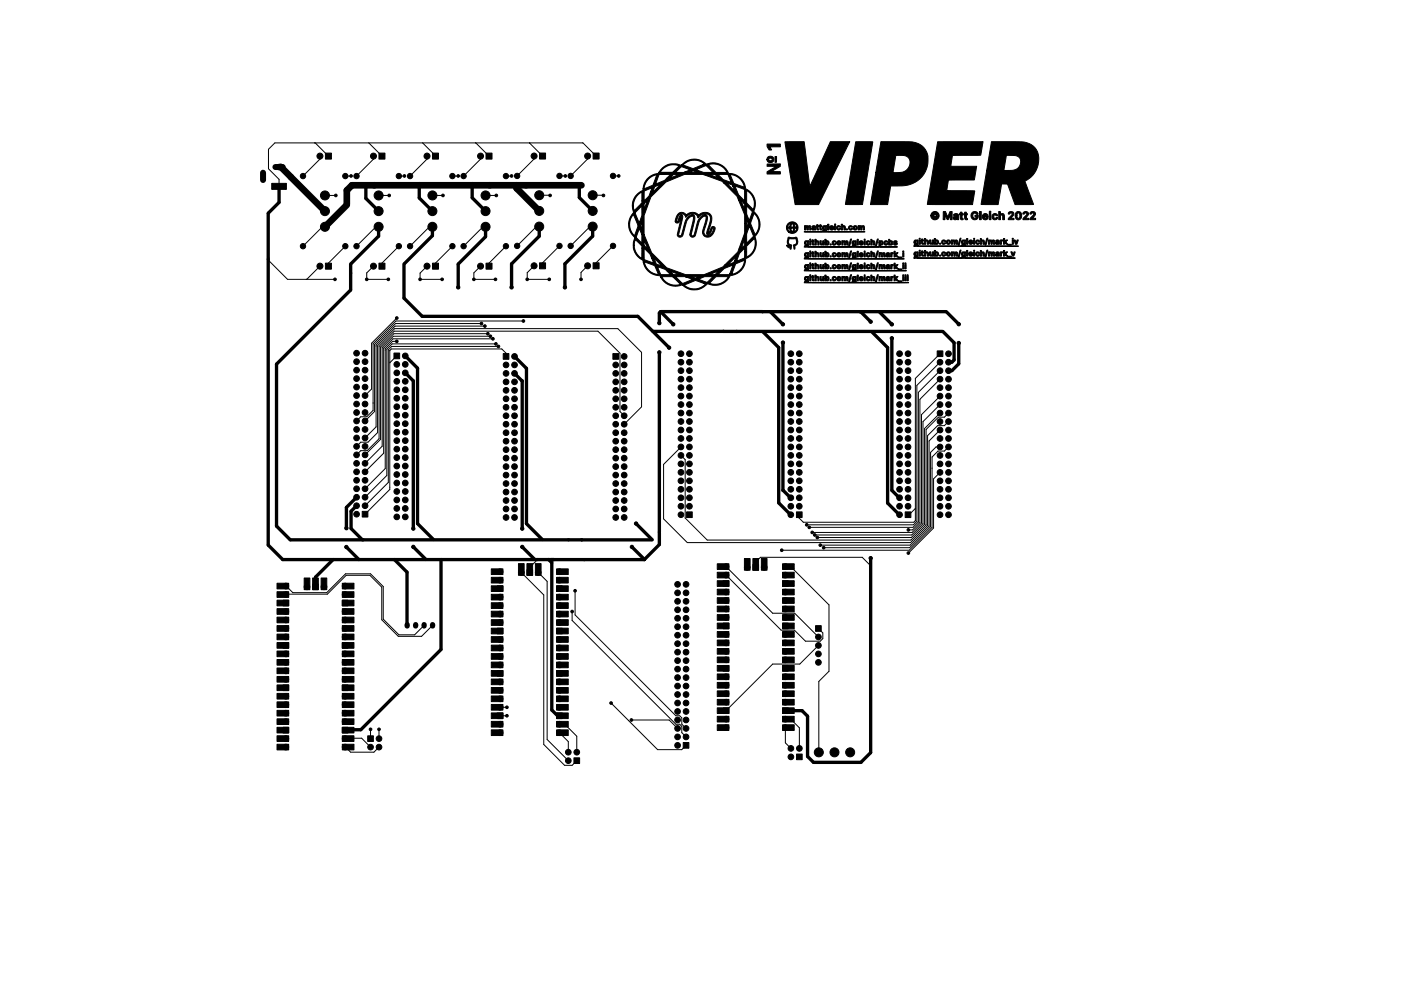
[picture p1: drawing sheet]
<svg xmlns="http://www.w3.org/2000/svg" width="420mm" height="297mm" viewBox="0 0 420 297" stroke-linecap="round" stroke-linejoin="round" font-family="sans-serif">
<g fill="#000" stroke="#000" stroke-width=".3">
<path d="M81.5 55h4.4v1.8h-4.4zM97.6 45.9h1.8v1.8h-1.8zM113.6 45.9h1.8v1.8h-1.8zM129.7 45.9h1.8v1.8h-1.8zM145.8 45.9h1.8v1.8h-1.8zM161.8 45.9h1.8v1.8h-1.8zM177.9 45.9h1.8v1.8h-1.8zM230.2 47.1a1.05 1.05 0 0 1 1.7 .1 1.05 1.05 0 0 1-.5 1.6 1.05 1.05 0 0 1-1.4-1h.5a.52 .52 0 0 0 .6 .4 .52 .52 0 0 0 .4-.6l-.7-.2-.3 .4h-.5zM232.4 46.9h.5v1.7l-.5 .1zM230.1 49.2l3.9-.1v.8l-2.7 1.5 2.7 .1v.7h-4v-.7l2.8-1.6-2.8-.1zM230 43.2h4v.8h-3.1l.5 .9-.7 .1a2.03 2.03 0 0 1-.7-1.8zM235.4 42.5h5.8l1.7 13.2 6.1-13.2h5.8l-9.3 18.8h-7z"/>
<path d="M256.6 42.5h5.1l-2.9 18.1a.62 .62 0 0 1-.2 .7 .62 .62 0 0 1-.8 0l-4.3-.1zM264.2 42.5h5.3a10.4 10.4 0 0 1 7.1 1.3 6.8 6.8 0 0 1-.7 9.8 9.3 9.3 0 0 1-7 2.1h-1.8l-.9 5.6h-5.1l1.6-9.6h5.9a3.4 3.4 0 0 0 4.2-3.7 2.79 2.79 0 0 0-3.3-1.4h-.9l-.8 5.1h-5.1zM281.2 42.5h13.6l-.7 4-7.9 .1-.6 .2-.5 3h7.8l-.7 4.1-7.8 .1-.5 3 8.4 .2-.7 4.1-13.5-.1zM297.3 42.5h4.5a16 16 0 0 1 6.9 .5 5.3 5.3 0 0 1 2.4 7.3 9.5 9.5 0 0 1-3.7 4.1l2.5 6.9h-5.5l-2.2-6.1-1.8-.1-1.1 6.2h-5.1l1.7-10.2h5.2a6.1 6.1 0 0 0 4.3-.8 2.06 2.06 0 0 0 .8-2 2.06 2.06 0 0 0-1.6-1.6l-2.8-.1-.7 4.5h-5.2zM97.6 78.9h1.8v1.8h-1.8zM113.6 78.9h1.8v1.8h-1.8zM129.7 78.9h1.8v1.8h-1.8zM145.8 78.9h1.8v1.8h-1.8zM161.8 78.8h1.8v1.8h-1.8zM177.9 78.8h1.8v1.8h-1.8zM203.5 64a1.55 1.55 0 0 1 2.3 .4 2.51 2.51 0 0 1 3.7 .1 2.31 2.31 0 0 1 4 .6l-.2 1.5-1 3.3a1.66 1.66 0 0 0 1-1.6 .67 .67 0 0 1 1-.3 .67 .67 0 0 1 0 1 1.99 1.99 0 0 1-1.2 1.9 1.99 1.99 0 0 1-2.2-.5 3.3 3.3 0 0 1 .4-3 2.82 2.82 0 0 0 .3-2.6 3.2 3.2 0 0 0-2.3 3l-.5 1.8a1.11 1.11 0 0 1-.5 1.2 1.11 1.11 0 0 1-1.3-.1l-.2-.3 1.1-4.4v-1.1a2.34 2.34 0 0 0-2.2 2.4l-.5 1.7a2.16 2.16 0 0 1-1.2 2.1 .9 .9 0 0 1-.8-.5 .9 .9 0 0 1 .1-1l1-4.7-.2 .2a1.88 1.88 0 0 1-1 1.8l-.5-.2-.1-.3h.7l.6-1.6 .4-.4a.82 .82 0 0 1 .4 1.3l-.7 3.1a1.72 1.72 0 0 0-.2 1.8l.4 .1a2.84 2.84 0 0 0 .8-2.2l.3-1a3.3 3.3 0 0 1 2.7-3.1 1.97 1.97 0 0 1 .3 2.3l-.7 2.9a.69 .69 0 0 0 0 1.1 .7 .7 0 0 0 .9-.9l.4-1.8a3.6 3.6 0 0 1 2.9-3.6 1.4 1.4 0 0 1 .3 1.9l-.3 1.3a2.85 2.85 0 0 0-.4 2.6 1.38 1.38 0 0 0 1.4 .4 1.38 1.38 0 0 0 1-1.1l.3-1.2h-.3l-.2 .6a1.26 1.26 0 0 1-1.5 1.3v-.8l.6-1.7a3.3 3.3 0 0 0 .1-3.2 2.38 2.38 0 0 0-3.4 .8 1.91 1.91 0 0 0-3.3-.5l-.3 .3a1.27 1.27 0 0 0-1.4-1 1.27 1.27 0 0 0-1.2 1.3l-.2 1h-.4l.4-1.4zM236.5 66.9a1.74 1.74 0 0 1 2.4 .1 1.74 1.74 0 0 1 0 2.4 1.74 1.74 0 0 1-2.4 .2h1.6l.7-.7 .2-.5h-.6l-.4 1.2h-1.5l-.5-.6-.1-.6h.3l.4 .8 .6 .4-.4-1.2h.3l.5 1.1 .5-1.1h-2.2v-.2v-.2h2.2l-.4-1a.64 .64 0 0 0-.6 .9l-.3 .1 .4-1.1h.8l.4 1.1h.6l-.2-.5-.6-.5-1-.1-.6 .3-.4 .8h-.3z"/>
<path d="M236.4 71.1l1.5 .2a.69 .69 0 0 1 .8-.2 .69 .69 0 0 1 .4 .7 1.33 1.33 0 0 1-.7 1.9l-.2 1-.3-1.2a1.13 1.13 0 0 0 .8-1.8v-.2l-2-.1a1.31 1.31 0 0 0 .7 2.2l-.3 1.1-1.2-1.1 1.1 .1a1.74 1.74 0 0 1-.6-2.6zM241.5 72.3l1-.1v1.4l-.2 .3h12.8h.6l-.1-.3h.3a.3 .3 0 0 0 .3 .1 .3 .3 0 0 0 .2-.4 .51 .51 0 0 1-.6 .1 .51 .51 0 0 1-.3-.6h.4l.3 .4a.34 .34 0 0 0 .2-.4 .34 .34 0 0 0-.4-.3l-.1 .3h-.4a.89 .89 0 0 1 1.3-.6l-.2 1.7h.7h6.3v-1.1h.3l.2 .3 .3-.1-.2-.5-.3 .3h-.3v-.6l.4 .1a.59 .59 0 0 1 .8 .5 .59 .59 0 0 1-.8 .5l-.1 .6 5.3 .1h-28l.3-.1-.1-.3a.44 .44 0 0 0 .5 .1 .44 .44 0 0 0 .2-.4 .54 .54 0 0 1-.6 .1 .54 .54 0 0 1-.2-.6h.3l.2 .3a.3 .3 0 0 0 .4-.3 .3 .3 0 0 0-.5-.2l-.4 .2zM241.3 67.6l1.1 .2a.52 .52 0 0 1 .7-.1 .52 .52 0 0 1 .1 .7v.5h-.4v-.9h-.3l-.1 .9h-.3l-.1-.8-.2-.1-.1 .9h-.4zM242.8 75.7h.4v1.3h-.4zM242.8 72.2h.4v1.3h-.4zM243.6 67.8a.6 .6 0 0 1 .7-.1 .6 .6 0 0 1 .3 .7v.5h-.3a.61 .61 0 0 1-.9-.4l.6 .2 .2-.2h-.8l.8-.5h-.7zM243.6 79l.3 .1a.34 .34 0 0 1 .2 .4 .34 .34 0 0 1-.2 .3l.3 .7a.49 .49 0 0 1-.7-.1 .49 .49 0 0 1 0-.6l-.1-.4zM243.6 75.5l.3 .1a.34 .34 0 0 1 .2 .3 .34 .34 0 0 1-.2 .3l.3 .7a.49 .49 0 0 1-.7-.1 .49 .49 0 0 1 0-.6l-.1-.3zM243.6 71.9l.3 .1a.34 .34 0 0 1 .2 .3 .34 .34 0 0 1-.2 .3l.3 .8a.49 .49 0 0 1-.7-.1 .49 .49 0 0 1 0-.7l-.1-.3zM244.4 78.9h.4v.5a.56 .56 0 0 1 .7 0 .56 .56 0 0 1 .1 .7v.5h-.3l-.1-.9-.3-.1-.1 1h-.4zM244.4 75.3h.4v.5a.56 .56 0 0 1 .7 .1 .56 .56 0 0 1 .1 .6v.5h-.3l-.1-.9-.3-.1-.1 1h-.4zM244.4 71.7l.4 .1v.4a.56 .56 0 0 1 .7 .1 .56 .56 0 0 1 .1 .7v.5h-.3l-.1-.9-.3-.1-.1 1h-.4z"/>
<path d="M244.9 67.4l.4 .1a.34 .34 0 0 1 .3 .3 .34 .34 0 0 1-.3 .3l.2 .8a.73 .73 0 0 1-.7-1zM245.9 67.4l.3 .1a.34 .34 0 0 1 .3 .3 .34 .34 0 0 1-.3 .3l.3 .7a.49 .49 0 0 1-.6 0 .49 .49 0 0 1 0-.7l-.2-.3zM241.2 69.5l5.5-.1 .2-.3a.32 .32 0 0 0 .4 .1 .32 .32 0 0 0 .2-.4l-.1 .1a.53 .53 0 0 1-.6-.1 .53 .53 0 0 1-.1-.6h.4l.1 .4a.3 .3 0 0 0 .3-.3 .3 .3 0 0 0-.4-.3v.2h-.4a.84 .84 0 0 1 1-.6h.3l-.1 1.8 11.5 .1zM245.9 75.7h.4v.9l.3 .1 .1-1h.4v1.3l-.4-.1a.52 .52 0 0 1-.6 0 .52 .52 0 0 1-.2-.6zM245.9 72.2l.4-.1v.9l.3 .1 .1-.9 .4-.1v1.4l-.4-.2a.52 .52 0 0 1-.6 .1 .52 .52 0 0 1-.2-.7zM247.4 78.9h.3l.1 .4a.68 .68 0 0 1 .8 .8l-.4 .5h-.8v-.7h.4l.2 .4a.33 .33 0 0 0 .3-.4 .33 .33 0 0 0-.4-.3l-.1 .3h-.4zM247.4 75.3h.3l.1 .4a.68 .68 0 0 1 .8 .9l-.4 .4h-.8v-.6h.4l.2 .3a.33 .33 0 0 0 .3-.4 .33 .33 0 0 0-.4-.2l-.1 .3h-.4zM247.4 71.7l.3 .1 .1 .4a.68 .68 0 0 1 .8 .8l-.4 .5h-.8v-.7h.4l.2 .4a.33 .33 0 0 0 .3-.4 .33 .33 0 0 0-.4-.3l-.1 .3h-.4zM248.2 67.2h.4v1.7h-.4zM249 67.8a.63 .63 0 0 1 .8-.1 .63 .63 0 0 1 .2 .7h-.9l.3 .3 .5-.2a.59 .59 0 0 1-.8 .5 .59 .59 0 0 1-.3-.9h.9h-.9zM249.8 79.4a.52 .52 0 0 1 .6-.2 .52 .52 0 0 1 .3 .6 .42 .42 0 0 0-.5-.2 .42 .42 0 0 0-.3 .5l.3 .2 .5-.2a.63 .63 0 0 1-.9 .4 .63 .63 0 0 1 0-1.1zM249.8 75.9a.52 .52 0 0 1 .6-.2 .52 .52 0 0 1 .3 .5 .42 .42 0 0 0-.5-.1 .42 .42 0 0 0-.3 .4l.3 .2 .5-.1a.63 .63 0 0 1-.9 .3 .63 .63 0 0 1 0-1z"/>
<path d="M249.8 72.3a.52 .52 0 0 1 .6-.2 .52 .52 0 0 1 .3 .5 .42 .42 0 0 0-.5-.1 .42 .42 0 0 0-.3 .4l.3 .3 .5-.2a.63 .63 0 0 1-.9 .3 .63 .63 0 0 1 0-1zM250.3 67.6h.3v1.3h-.3zM251.2 79.4a.66 .66 0 0 1 1 .2 .66 .66 0 0 1-.4 1 .66 .66 0 0 1-.9-.6h.4l.2 .3a.36 .36 0 0 0 .3-.4 .36 .36 0 0 0-.4-.3l-.1 .4h-.4zM251.2 75.8a.66 .66 0 0 1 1 .3 .66 .66 0 0 1-.4 .9 .66 .66 0 0 1-.9-.6h.4l.2 .4a.36 .36 0 0 0 .3-.4 .36 .36 0 0 0-.4-.3l-.1 .3h-.4zM251.2 72.3a.66 .66 0 0 1 1 .2 .66 .66 0 0 1-.4 .9 .66 .66 0 0 1-.9-.6h.4l.2 .4a.36 .36 0 0 0 .3-.4 .36 .36 0 0 0-.4-.3l-.1 .3h-.4zM251.1 67.8a.57 .57 0 0 1 .6-.2 .57 .57 0 0 1 .4 .5h-.2a.35 .35 0 0 0-.4-.2 .35 .35 0 0 0-.2 .4 .35 .35 0 0 0 .4 .3l.3-.1a.65 .65 0 0 1-1 .4 .65 .65 0 0 1 .1-1.1zM252.3 67.2l.4 .1v.4a.56 .56 0 0 1 .7 .1 .56 .56 0 0 1 .1 .6v.5h-.4v-.8l-.2-.2-.2 1h-.4zM252.5 79.3l1 .1a.54 .54 0 0 1 .7 0 .54 .54 0 0 1 .2 .7v.5h-.4l-.1-.9-.2-.1-.1 1h-.4v-.9l-.2-.1-.2 1h-.3zM252.5 75.7l1 .2a.54 .54 0 0 1 .7-.1 .54 .54 0 0 1 .2 .7v.5h-.4l-.1-.8-.2-.1-.1 .9h-.4v-.8l-.2-.2-.2 1h-.3zM252.5 72.2l1 .1a.54 .54 0 0 1 .7 0 .54 .54 0 0 1 .2 .7v.5h-.4l-.1-.9-.2-.1-.1 1h-.4v-.9l-.2-.1-.2 1h-.3zM255.1 78.8h.1a1.16 1.16 0 0 1-.2 1.3l-.2 .7-.3 .1zM255.1 75.2h.1a1.16 1.16 0 0 1-.2 1.4l-.2 .7h-.3z"/>
<path d="M255.1 71.7l.1-.1a1.16 1.16 0 0 1-.2 1.4l-.2 .7h-.3zM254.7 67.8a.53 .53 0 0 1 .6-.2 .53 .53 0 0 1 .3 .5h-.1a.35 .35 0 0 0-.4-.2 .35 .35 0 0 0-.2 .4 .35 .35 0 0 0 .4 .3l.4-.1a.66 .66 0 0 1-1 .3 .66 .66 0 0 1 0-1zM241.5 79.4l1-.1v1.4l-.2 .4h12.8l.6-.1-.1-.2 .3-.1a.3 .3 0 0 0 .3 .1 .3 .3 0 0 0 .2-.4 .51 .51 0 0 1-.6 .1 .51 .51 0 0 1-.3-.6h.4l.3 .4a.34 .34 0 0 0 .2-.4 .34 .34 0 0 0-.4-.3l-.1 .3h-.4a.89 .89 0 0 1 1.3-.6l-.1 1.7 15.2 .2h-30.7l.3-.1-.1-.4a.44 .44 0 0 0 .5 .2 .44 .44 0 0 0 .2-.4 .54 .54 0 0 1-.6 0 .54 .54 0 0 1-.2-.6h.3l.2 .4a.3 .3 0 0 0 .4-.4 .3 .3 0 0 0-.5-.1l-.4 .1zM241.5 75.8l1-.1v1.4l-.2 .4h12.8l.6-.1-.1-.2h.3a.3 .3 0 0 0 .3 0 .3 .3 0 0 0 .2-.3 .51 .51 0 0 1-.6 0 .51 .51 0 0 1-.3-.5h.4l.3 .3a.34 .34 0 0 0 .2-.4 .34 .34 0 0 0-.4-.2l-.1 .3h-.4a.89 .89 0 0 1 1.3-.7l-.1 1.8 14.5 .1h-30l.3-.1-.1-.3a.44 .44 0 0 0 .5 .1 .44 .44 0 0 0 .2-.4 .54 .54 0 0 1-.6 0 .54 .54 0 0 1-.2-.5h.3l.2 .3a.3 .3 0 0 0 .4-.4 .3 .3 0 0 0-.5-.1l-.4 .2zM256.1 67.8a.71 .71 0 0 1 1.1 .1 .71 .71 0 0 1-.4 1 .71 .71 0 0 1-.9-.6h.3l.2 .4a.38 .38 0 0 0 .3-.4 .38 .38 0 0 0-.2-.4l-.3 .4h-.3zM257 75.3h.4v1.7h-.4zM257 71.7h.4v1.8h-.4zM257.3 67.6l1.1 .2a.53 .53 0 0 1 .7-.1 .53 .53 0 0 1 .1 .7v.5h-.3l-.1-.9h-.2l-.1 .9h-.4v-.8l-.2-.1-.1 .9h-.5zM257.9 79.4a.63 .63 0 0 1 .7 0 .63 .63 0 0 1 .3 .7h-.9l.2 .2 .5-.1a.55 .55 0 0 1-.6 .5 .55 .55 0 0 1-.4-.7v-.3l.8 .1-.8-.1zM257.9 75.9a.63 .63 0 0 1 .7-.1 .63 .63 0 0 1 .3 .7h-.9l.2 .3 .5-.2a.55 .55 0 0 1-.6 .5 .55 .55 0 0 1-.4-.6v-.3h.8h-.8zM257.9 72.3a.63 .63 0 0 1 .7-.1 .63 .63 0 0 1 .3 .7h-.9l.2 .3 .5-.1a.55 .55 0 0 1-.6 .5 .55 .55 0 0 1-.4-.7v-.3h.8h-.8zM259.1 75.7h.4v1.3h-.4z"/>
<path d="M259.1 72.2h.4v1.3h-.4zM259.9 79.5a.54 .54 0 0 1 .6-.2 .54 .54 0 0 1 .4 .5 .42 .42 0 0 0-.5-.2 .42 .42 0 0 0-.3 .5l.2 .2 .5-.2a.56 .56 0 0 1-.7 .6 .56 .56 0 0 1-.4-.8zM259.9 75.9a.54 .54 0 0 1 .6-.2 .54 .54 0 0 1 .4 .5 .42 .42 0 0 0-.5-.1 .42 .42 0 0 0-.3 .4l.2 .2 .5-.1a.56 .56 0 0 1-.7 .5 .56 .56 0 0 1-.4-.7zM259.9 72.3a.54 .54 0 0 1 .6-.2 .54 .54 0 0 1 .4 .5 .42 .42 0 0 0-.5-.1 .42 .42 0 0 0-.3 .4l.2 .3 .5-.2a.56 .56 0 0 1-.7 .5 .56 .56 0 0 1-.4-.7zM261.2 78.9h.3v.5a.55 .55 0 0 1 .7 0 .55 .55 0 0 1 .2 .7v.5h-.4v-.9l-.3-.1-.1 1h-.4zM261.2 75.3h.3v.6a.55 .55 0 0 1 .7-.1 .55 .55 0 0 1 .2 .7v.5h-.4v-.8l-.3-.2-.1 1h-.4zM261.2 71.7l.3 .1v.5a.55 .55 0 0 1 .7-.1 .55 .55 0 0 1 .2 .7v.6h-.4v-.9l-.3-.1-.1 1h-.4zM263.2 78.8h.2l-.3 1a.77 .77 0 0 1-.5 1.1zM263.2 75.2h.2l-.3 1.1a.77 .77 0 0 1-.5 1zM263.2 71.7l.2-.1-.3 1.1a.77 .77 0 0 1-.5 1zM263.6 79.3l1.1 .1a.46 .46 0 0 1 .4-.1 .46 .46 0 0 1 .4 .4v.9h-.4l-.2-1-.2 1h-.3l-.1-.9-.2-.1-.2 1h-.3zM263.6 75.7l1.1 .2a.46 .46 0 0 1 .4-.2 .46 .46 0 0 1 .4 .4v.9h-.4l-.2-1-.2 1h-.3l-.1-.8-.2-.2-.2 1h-.3z"/>
<path d="M265.9 75.9a.6 .6 0 0 1 .7-.1 .6 .6 0 0 1 .3 .7v.5h-1.1l-.1-.3 .6 .1 .2-.2-.8 .1 .1-.3 .7-.3h-.6zM265.3 72.3a.54 .54 0 0 1 .5-.2 .54 .54 0 0 1 .4 .5h-.1a.35 .35 0 0 0-.5-.1 .35 .35 0 0 0-.1 .5 .35 .35 0 0 0 .6 0h.2a.66 .66 0 0 1-1 .4 .66 .66 0 0 1 0-1.1zM266.5 71.7l.3 .1 .1 .5a.58 .58 0 0 1 .9 .5 .58 .58 0 0 1-.9 .5l-.4 .2v-.7h.4l.1 .3a.33 .33 0 0 0 .4-.3 .33 .33 0 0 0-.4-.3l-.1 .3h-.4zM267.1 79.3h.8l-.4 .4v.9h-.4zM267.1 75.7l.8 .1-.4 .3v.9h-.4zM268.1 78.9h.4v.9l.4-.5h.4a.7 .7 0 0 0-.4 .7 .7 .7 0 0 0 .5 .6l1.1 .1a.5 .5 0 0 1-.8 .2l-1.2-.7-.1 .4h-.3zM268.1 75.3h.4v.9l.4-.5h.4a.7 .7 0 0 0-.4 .7 .7 .7 0 0 0 .5 .6l1.1 .2a.5 .5 0 0 1-.8 .1l-1.2-.7-.1 .4h-.3zM268 72.3a.49 .49 0 0 1 .6-.2 .49 .49 0 0 1 .4 .5l-.7-.1 .7 .3a.5 .5 0 0 1-.3 .7 .5 .5 0 0 1-.6-.5l.6 .1-.6-.3zM270.7 75.7h.4v1.3h-.4zM275.7 75.5h.3v1.3h-.3zM275.7 71.9h.3v1.3h-.3zM276.4 75.2l.3 .1a.34 .34 0 0 1 .3 .4 .34 .34 0 0 1-.3 .3l.3 .7a.49 .49 0 0 1-.6-.1 .49 .49 0 0 1 0-.6l-.2-.4z"/>
<path d="M276.4 71.7l.3 .1a.34 .34 0 0 1 .3 .3 .34 .34 0 0 1-.3 .3l.3 .7a.49 .49 0 0 1-.6-.1 .49 .49 0 0 1 0-.6l-.2-.3zM277.2 75.1h.4l.1 .5a.56 .56 0 0 1 .6 0 .56 .56 0 0 1 .2 .7v.5h-.4l-.1-.9-.2-.1-.2 1h-.4zM277.2 71.5h.4l.1 .5a.56 .56 0 0 1 .6 0 .56 .56 0 0 1 .2 .7v.5h-.4l-.1-.9-.2-.1-.2 1h-.4zM279.6 63.7a1.24 1.24 0 0 1 1.9 .4 1.24 1.24 0 0 1-.8 1.8 1.24 1.24 0 0 1-1.5-1.3h.4a.83 .83 0 0 0 1.1 .8 .83 .83 0 0 0 .3-1.3 .83 .83 0 0 0-1.4 .2v.3h-.4zM278.7 75.5h.4v.8l.3 .2 .2-1h.3v1.3l-.3-.2a.53 .53 0 0 1-.7 .1 .53 .53 0 0 1-.2-.7zM278.7 71.9h.4v.9l.3 .1 .2-1h.3v1.3l-.3-.1a.53 .53 0 0 1-.7 0 .53 .53 0 0 1-.2-.6zM280.2 75.1h.4v.4a.68 .68 0 0 1 .9 .8l-.5 .5h-.8v-.7h.4l.2 .4a.33 .33 0 0 0 .3-.4 .33 .33 0 0 0-.4-.3l-.1 .3h-.4zM280.2 71.5h.4v.4a.68 .68 0 0 1 .9 .8l-.5 .5h-.8v-.5l.6 .2a.34 .34 0 0 0 .3-.3 .34 .34 0 0 0-.4-.4l-.1 .5h-.4zM280 64.1h.7l.3 .4a.5 .5 0 0 0-.9 .1l.3 .3a.27 .27 0 0 1 .3-.2 .27 .27 0 0 1 .3 .3 .67 .67 0 0 1-1.1 .1 .67 .67 0 0 1 .1-1zM282.6 75.6a.52 .52 0 0 1 .6-.2 .52 .52 0 0 1 .3 .6 .42 .42 0 0 0-.5-.2 .42 .42 0 0 0-.2 .5l.2 .2 .6-.2a.63 .63 0 0 1-1 .3 .63 .63 0 0 1 0-1zM282.6 72.1a.52 .52 0 0 1 .6-.2 .52 .52 0 0 1 .3 .5 .42 .42 0 0 0-.5-.1 .42 .42 0 0 0-.2 .4l.2 .2 .6-.1a.63 .63 0 0 1-1 .3 .63 .63 0 0 1 0-1zM284 75.6a.66 .66 0 0 1 1 .2 .66 .66 0 0 1-.4 1 .66 .66 0 0 1-.8-.6h.4l.2 .3a.36 .36 0 0 0 .3-.4 .36 .36 0 0 0-.4-.3l-.1 .4h-.4z"/>
<path d="M284 72a.66 .66 0 0 1 1 .3 .66 .66 0 0 1-.4 .9 .66 .66 0 0 1-.8-.6h.4l.2 .4a.36 .36 0 0 0 .3-.4 .36 .36 0 0 0-.4-.3l-.1 .3h-.4zM282.9 63.4h.6l.7 1.6 .7-1.6h.6v2.4h-.5v-1.4l-.7 1.4a.6 .6 0 0 1-.6-.7l-.3-.8v1.5h-.5zM285.3 75.5l1.1 .1a.54 .54 0 0 1 .7 0 .54 .54 0 0 1 .1 .7v.5h-.4v-.9l-.3-.1-.1 1h-.3l-.1-.9-.2-.1-.1 1h-.4zM285.3 71.9l1.1 .2a.54 .54 0 0 1 .7-.1 .54 .54 0 0 1 .1 .7v.5h-.4v-.9l-.3-.1-.1 1h-.3l-.1-.8-.2-.2-.1 1h-.4zM286.1 64.2a.87 .87 0 0 1 1.1-.1 .87 .87 0 0 1 .3 1.1v.6l-.5-.1a.62 .62 0 0 1-.7 .2 .62 .62 0 0 1-.4-.6h.5a.3 .3 0 0 0 .4 .2 .3 .3 0 0 0 .1-.5l-1 .3 .2-.4 .8-.2-.2-.3a.4 .4 0 0 1-.4 .2 .4 .4 0 0 1-.3-.2zM287.9 75h.3l-.5 2-.3 .1zM287.9 71.4h.3l-.5 2-.3 .1zM274.3 75.6l1.1-.1-.1 1.4-.2 .4 12.8-.1h.6l-.1-.2 .3-.1a.3 .3 0 0 0 .4 .1 .3 .3 0 0 0 .1-.4 .51 .51 0 0 1-.6 .1 .51 .51 0 0 1-.2-.6h.3l.3 .4a.34 .34 0 0 0 .2-.4 .34 .34 0 0 0-.3-.3l-.2 .3h-.3a.9 .9 0 0 1 1.2-.6l-.1 1.7 15 .2h-30.5l.4-.1-.2-.4a.44 .44 0 0 0 .5 .2 .44 .44 0 0 0 .3-.5 .54 .54 0 0 1-.6 .1 .54 .54 0 0 1-.3-.6h.4l.1 .4a.3 .3 0 0 0 .4-.4 .3 .3 0 0 0-.5-.1l-.4 .1zM274.3 72l1.1-.1-.1 1.4-.2 .4h12.8l.6-.1-.1-.2h.3a.3 .3 0 0 0 .4 0 .3 .3 0 0 0 .1-.3 .51 .51 0 0 1-.6 0 .51 .51 0 0 1-.2-.5h.3l.3 .3a.34 .34 0 0 0 .2-.4 .34 .34 0 0 0-.3-.2l-.2 .3h-.3a.89 .89 0 0 1 1.2-.7l-.1 1.7 16 .2h-31.5l.4-.1-.2-.3a.44 .44 0 0 0 .5 .1 .44 .44 0 0 0 .3-.4 .54 .54 0 0 1-.6 0 .54 .54 0 0 1-.3-.5h.4l.1 .3a.3 .3 0 0 0 .4-.4 .3 .3 0 0 0-.5-.1l-.4 .2zM288 63.6a.44 .44 0 0 1 .7 .4l.2 .4h-.4v.9l.4 .5a.64 .64 0 0 1-.8-.1 .64 .64 0 0 1-.1-.7l-.3-.8zM289.3 63.6a.42 .42 0 0 1 .5 0 .42 .42 0 0 1 .2 .4l.1 .2a1.15 1.15 0 0 0 .1 1.6 .64 .64 0 0 1-.8-.1 .64 .64 0 0 1-.1-.7l-.3-.8zM289.9 75.1h.3v1.7h-.3z"/>
<path d="M289.9 71.5h.3v1.7h-.3zM290.7 75.6a.63 .63 0 0 1 .8 0 .63 .63 0 0 1 .2 .7h-.9l.2 .2 .6-.1a.59 .59 0 0 1-.9 .4 .59 .59 0 0 1-.2-.9l.9 .1-.9-.1zM290.7 72.1a.63 .63 0 0 1 .8-.1 .63 .63 0 0 1 .2 .7h-.9l.2 .2 .6-.1a.59 .59 0 0 1-.9 .5 .59 .59 0 0 1-.2-1l.9 .1-.9-.1zM292 75.5h.3v1.3h-.3zM292 71.9h.3v1.3h-.3zM291.7 63.6a.94 .94 0 0 1 .9-.2 .94 .94 0 0 1 .7 .8h-.3a.69 .69 0 0 0-1-.2 .69 .69 0 0 0-.2 1 .69 .69 0 0 0 1 .1l-.4-.2v-.4h1a1.18 1.18 0 0 1-1.6 1.3 1.18 1.18 0 0 1-.4-2zM292.8 75.6a.54 .54 0 0 1 .5-.1 .54 .54 0 0 1 .4 .5 .42 .42 0 0 0-.5-.2 .42 .42 0 0 0-.2 .5l.2 .2 .4-.2a.56 .56 0 0 1-.6 .6 .56 .56 0 0 1-.4-.8zM292.8 72.1a.54 .54 0 0 1 .5-.2 .54 .54 0 0 1 .4 .5 .42 .42 0 0 0-.5-.1 .42 .42 0 0 0-.2 .4l.2 .2 .4-.2a.56 .56 0 0 1-.6 .6 .56 .56 0 0 1-.4-.8zM294 75.1h.3l.1 .5a.55 .55 0 0 1 .7 0 .55 .55 0 0 1 .1 .7v.5h-.4v-.9l-.2-.1-.2 1h-.4zM294 71.5h.3l.1 .6a.55 .55 0 0 1 .7-.1 .55 .55 0 0 1 .1 .7v.5h-.4v-.8l-.2-.2-.2 1h-.4zM293.7 63.4h.6v2.4h-.6zM294.9 64.2a.9 .9 0 0 1 1-.1 .9 .9 0 0 1 .5 1h-1.2a.47 .47 0 0 0 .3 .4 .47 .47 0 0 0 .5-.2h.3a.88 .88 0 0 1-1.2 .5 .88 .88 0 0 1-.4-1.2h1.1l-.3-.2-.8 .2z"/>
<path d="M296 75h.2l-.2 1a.77 .77 0 0 1-.6 1.1zM296 71.4h.2l-.2 1.1a.77 .77 0 0 1-.6 1zM296.4 75.5l1.1 .1a.46 .46 0 0 1 .5-.1 .46 .46 0 0 1 .3 .3v1h-.4l-.2-1-.1 1h-.4l-.1-.9-.2-.1-.1 1h-.4zM296.4 71.9l1.1 .2a.46 .46 0 0 1 .5-.2 .46 .46 0 0 1 .3 .4v.9h-.4l-.2-1-.1 1h-.4l-.1-.8-.2-.2-.1 1h-.4zM296.7 64h.5v1.8h-.5zM298.7 75.6a.6 .6 0 0 1 .8-.1 .6 .6 0 0 1 .2 .8v.5l-1-.1-.2-.2h.6l.2-.2-.8 .2 .1-.3 .7-.3h-.7zM298.7 72.1a.6 .6 0 0 1 .8-.1 .6 .6 0 0 1 .2 .7v.5l-1-.1-.2-.2 .6 .1 .2-.3-.8 .2 .1-.3 .7-.3h-.7zM297.8 64.2a.68 .68 0 0 1 .8-.3 .68 .68 0 0 1 .5 .8h-.1a.51 .51 0 0 0-.6-.2 .51 .51 0 0 0-.4 .5l.1 .2a.38 .38 0 0 0 .4 .3 .38 .38 0 0 0 .3-.3h.3a.85 .85 0 0 1-1.1 .7 .85 .85 0 0 1-.5-1.2zM299.5 63.4h.5l.1 .8a.77 .77 0 0 1 1 0 .77 .77 0 0 1 .1 1v.6h-.5v-.8a.36 .36 0 0 0-.3-.6 .36 .36 0 0 0-.3 .5v.9h-.6zM300 75.5h.7l-.3 .4-.1 .9h-.4zM300 71.9h.7l-.3 .4-.1 .9h-.4zM300.9 75.1h.4v.9l.5-.5h.4a.7 .7 0 0 0-.4 .7 .7 .7 0 0 0 .4 .6l1.1 .1a.51 .51 0 0 1-.8 .2l-1.1-.7-.2 .4h-.3z"/>
<path d="M300.9 71.5h.4v.9l.5-.5h.4a.7 .7 0 0 0-.4 .7 .7 .7 0 0 0 .4 .6l1.1 .1a.51 .51 0 0 1-.8 .2l-1.1-.7-.2 .4h-.3zM302.6 63.6a.87 .87 0 0 1 1.3 .1 .87 .87 0 0 1-.4 1.3l-.4 .4h1v.4h-1.7l.3-.6a1.18 1.18 0 0 0 .8-1.3l-.3-.1-.7 .4zM303.2 75.5h.3l.3 .9 .4-.9 .3 .1-.2 .4a.57 .57 0 0 1-.6 .8zM303.6 71.9h.3v1.3h-.3zM304.8 63.6a1.09 1.09 0 0 1 1.4 .1 1.09 1.09 0 0 1 .1 1.4 .98 .98 0 0 1-1.2 .8 .98 .98 0 0 1-.6-1.3h.5a.48 .48 0 0 0 .3 .8 .48 .48 0 0 0 .6-.5l-.1-.8-.3-.3-.4 .2-.1 .6h-.5zM304.1 71.9a.67 .67 0 0 1 .7 .8v-.1a.45 .45 0 0 1 .1-.5 .45 .45 0 0 1 .5-.2l-.4 1.3h-.5zM306.9 63.6a.85 .85 0 0 1 1.4 .1 .85 .85 0 0 1-.4 1.3l-.4 .4h1v.4h-1.7v-.3l1.2-1.3a.41 .41 0 0 0-.4-.4 .41 .41 0 0 0-.4 .4l-.5-.1zM309 63.6l.2-.1a.88 .88 0 0 1 1.3 .4 .88 .88 0 0 1-.5 1.2l-.4 .3h1v.4h-1.7l.3-.6a1.18 1.18 0 0 0 .8-1.3l-.4-.1-.7 .4zM194.4 53.3l1.2-.8 1.8-.5 .2-.3h11.5l-.2-.1a2.17 2.17 0 0 0-2.1 .1h-1.7l1.7-.8h2l2.2 .8h2.8l-2-2.1-3 1.3h-2l-1.5-.6a.91 .91 0 0 0-1.5 .2l-1.2 1.2h-5h4.1l2-2a4.7 4.7 0 0 0-5.7 1.9l-.3-.1a5.1 5.1 0 0 1 6.6-1.9l.6-.2 2.4 1a1.33 1.33 0 0 0 1.7-.3l1.8-.8h1.6l2.3 2.4h3.3a4.7 4.7 0 0 0-5.6-2.4h-1.6l.4-.2a4.6 4.6 0 0 0-6.3 .3h-.5l.4-.3a5 5 0 0 1 7 .1 5 5 0 0 1 6.7 2.8 5.3 5.3 0 0 1 5.3 4.7 4.9 4.9 0 0 1 2.2 6.7 5 5 0 0 1 .4 7.5 5.2 5.2 0 0 1-2.8 6.8 5 5 0 0 1-4.6 4.9 5 5 0 0 1-6.8 2.4 5.1 5.1 0 0 1-7.5 .5h.6a4.6 4.6 0 0 0 6.3-.4l-.7-.2h1.9a4.6 4.6 0 0 0 5.6-1.9l-3.7-.1-1.9 2a6.2 6.2 0 0 1-4.2-.9l-3.4 1.5-.6-.1a5 5 0 0 1-6.5-2.4h.4a4.6 4.6 0 0 0 5.5 2.2l-2.3-2.3h.9l1.6 1.6a.75 .75 0 0 0 .6 .5 .75 .75 0 0 0 .7-.3l2-1h2l1.7 .6a.87 .87 0 0 0 1.4-.2l1.2-1.2h-2.5l-1.8 .8h-2l-2-.8h1.8l1.3 .5 1.1-.5-11.6 .1-.2-.4h-.2a4.9 4.9 0 0 1-4.8-4l.4 .2a4.4 4.4 0 0 0 4.1 3.4l-.9-2.2h.7l1 2.3h2.9l-1-.9h1l.9 .9h1.7l-2.6-1-1 .1-.5-.6-2.3-.8-.8-.1a4.9 4.9 0 0 0-2.9-1.3h-.7l-.1-.5a4.8 4.8 0 0 1-2.9-4.6h.3l.2 1.3 .6 1.3 1.5 1.4v-3.1h.7v3.4l2.8 1-.6-1.5h.7l.7 1.8 1.6 .6-2.3-2.4h-.7l-.5-1.2-1.7-1.7h-.7l-.2-.9h.9l1 1-1-2.6v1.6h-.9l-1.8-1.6-.3 1.6h-.3l.4-2.3h.5l1.7 1.7v-2.6h.7l2.2 5.4 4.5 4.6 5.7 2h13.2v-.2h.7a4.3 4.3 0 0 0 3.7-4.1l-2.6 1.1-1.1 3h-.7l1-2.6-2.6 1-1.9 1.8h-.9l1.2-1.1-2.6 1.1h-1.7l5.4-2.3 .7-.7h1l1.7-.7 .2-.4 .7 .1 1.8-.8a.71 .71 0 0 0 .6-.3 .71 .71 0 0 0-.1-.8v-1h.6l.1 1.6a4.5 4.5 0 0 0 2.3-5.5l-2.4 2.3v1.6h-.6v-1a4.7 4.7 0 0 0-2.2 3.3l-.2 .5h-.6l.4-1.2-2.4 2.3h-.9l3.8-3.7 .5-1.2a1.48 1.48 0 0 0 1.6-1.8v-.8l-1 2.6h-.6l1.5-4.3h.7v2.8l2.1-2.1-1.3-2.9-.8 2.2h-.7l.1-3.1h.6v1.2l.5-1.3h.7l1.4 3.4a4.6 4.6 0 0 0-.4-6.4l-1 3h-.7l-.5-1.1v1.2h-.6l-.1-2.8h.7l.8 1.8 1-2.5-1.8-1.8v2.5h-.7l-1.7-4.2h.7l1.1 2.7v-1.6l-.3-.3h.9l2 2 .3-1.1a4.5 4.5 0 0 0-2.3-4.6v3.7h-.9l-.8-.8h-.7l-.5-1.2-3.9-3.9h.9l2.3 2.3-.5-1.4h.7l1 2.6 1.8 1.8v-2.5a.77 .77 0 0 0 0-.9 .77 .77 0 0 0-.8-.3l-2-.7h-.7l-.2-.3-1.5-.6h-1l-.5-.5-5.7-2.1h1.9l2.6 1-1-1h.9a4.7 4.7 0 0 0 3.4 2.2l.6 .1-1-2.3h.7l1.1 2.7 3.1 1a4.6 4.6 0 0 0-4.9-3.7h-13l-5.6 2.3-4.5 4.4-2 5.6v5.7h-.7l-.8-1.7-.9 2.6-.6-.2a4.9 4.9 0 0 1-1.7-4h.3v.7a4.5 4.5 0 0 0 1.5 2.9l1.1-2.9h.6l.5 1v-2.2l-.5 1.2h-.6l-1.4-3.3a.94 .94 0 0 0-.8 1l-.4 1.6h-.3l.5-1.9a1.45 1.45 0 0 1 1.4-1.3l1.3 2.9a9.6 9.6 0 0 0 .8-5l-2.1 2.1h-.5l-.3-2.2h.3l.1 .3a.86 .86 0 0 0 .3 1.2l2-2h.9v1.6l.9-2.5-.9 .9h-.9l.2-.3v-.6h.7l1.4-1.5 .5-1.1a2.37 2.37 0 0 0 1.8-1.1l1.2-1.2-1 .3a1.43 1.43 0 0 0-1.2 1.6l-.2 .4h-.6l.4-1.3-2.3 1v2.9h-.7l-.2-2.6a4.6 4.6 0 0 0-2.4 4h-.3v-.4a5.4 5.4 0 0 1 3.2-4.2l.1-.5 .3 .1 1.7-.7a1.04 1.04 0 0 0 1.1-.8h.8l2.5-1 .7-.7h1l2.5-1.1h-.2a1.74 1.74 0 0 0-2.3 1l-1 .1 1.1-1.1h-3.4l-1 2.8h-.7l.8-2.7a4.5 4.5 0 0 0-3.6 4.1h-.3l.3-1.5zM242.8 82.9h.4v1.3h-.4zM242.8 79.3h.4v1.3h-.4zM243.6 82.6l.3 .1a.34 .34 0 0 1 .2 .3 .34 .34 0 0 1-.2 .4l.3 .7a.49 .49 0 0 1-.7-.1 .49 .49 0 0 1 0-.7l-.1-.3z"/>
<path d="M244.4 82.4l.4 .1v.4a.56 .56 0 0 1 .7 .1 .56 .56 0 0 1 .1 .7v.5h-.3l-.1-.9-.3-.1-.1 1h-.4zM245.9 82.9h.4v.8l.3 .2 .1-1h.4v1.3l-.4-.2a.52 .52 0 0 1-.6 .1 .52 .52 0 0 1-.2-.7zM245.9 79.3h.4v.8l.3 .2 .1-1h.4v1.3l-.4-.2a.52 .52 0 0 1-.6 .1 .52 .52 0 0 1-.2-.7zM247.4 82.4l.3 .1 .1 .4a.68 .68 0 0 1 .8 .8l-.4 .5h-.8v-.7h.4l.2 .4a.33 .33 0 0 0 .3-.4 .33 .33 0 0 0-.4-.3l-.1 .3h-.4zM249.8 83a.52 .52 0 0 1 .6-.2 .52 .52 0 0 1 .3 .5 .42 .42 0 0 0-.5-.1 .42 .42 0 0 0-.3 .4l.3 .3 .5-.2a.63 .63 0 0 1-.9 .3 .63 .63 0 0 1 0-1zM251.2 83a.66 .66 0 0 1 1 .2 .66 .66 0 0 1-.4 .9 .66 .66 0 0 1-.9-.6h.4l.2 .4a.36 .36 0 0 0 .3-.4 .36 .36 0 0 0-.4-.3l-.1 .3h-.4zM252.5 82.9l1 .1a.54 .54 0 0 1 .7 0 .54 .54 0 0 1 .2 .7v.5h-.4l-.1-.9-.2-.1-.1 1h-.4v-.9l-.2-.1-.2 1h-.3zM255.1 82.4l.1-.1a1.16 1.16 0 0 1-.2 1.4l-.2 .7h-.3zM241.5 83l1-.1v1.4l-.2 .3h12.8h.6l-.1-.2 .3-.1a.3 .3 0 0 0 .3 .1 .3 .3 0 0 0 .2-.4 .51 .51 0 0 1-.6 .1 .51 .51 0 0 1-.3-.6h.4l.3 .4a.34 .34 0 0 0 .2-.4 .34 .34 0 0 0-.4-.3l-.1 .3h-.4a.89 .89 0 0 1 1.3-.6l-.1 1.7 15.8 .1h-31.3l.3-.1-.1-.3a.44 .44 0 0 0 .5 .1 .44 .44 0 0 0 .2-.4 .54 .54 0 0 1-.6 .1 .54 .54 0 0 1-.2-.6h.3l.2 .3a.3 .3 0 0 0 .4-.3 .3 .3 0 0 0-.5-.1l-.4 .1zM257 82.4h.4v1.8h-.4zM257 78.9h.4v1.7h-.4zM257.9 83a.63 .63 0 0 1 .7-.1 .63 .63 0 0 1 .3 .7h-.9l.2 .3 .5-.1a.55 .55 0 0 1-.6 .5 .55 .55 0 0 1-.4-.7v-.3h.8h-.8z"/>
<path d="M259.1 82.9h.4v1.3h-.4zM259.1 79.3h.4v1.3h-.4zM259.9 83a.54 .54 0 0 1 .6-.1 .54 .54 0 0 1 .4 .4 .42 .42 0 0 0-.5-.1 .42 .42 0 0 0-.3 .5l.2 .2 .5-.2a.56 .56 0 0 1-.7 .5 .56 .56 0 0 1-.4-.7zM261.2 82.4l.3 .1v.5a.55 .55 0 0 1 .7 0 .55 .55 0 0 1 .2 .6v.6h-.4v-.9l-.3-.1-.1 1h-.4zM263.2 82.4h.2l-.3 1a.77 .77 0 0 1-.5 1zM263.6 82.9l1.1 .1a.46 .46 0 0 1 .4-.1 .46 .46 0 0 1 .4 .3v1h-.4l-.2-1-.2 1h-.3l-.1-.9-.2-.1-.2 1h-.3zM265.9 83a.6 .6 0 0 1 .7-.1 .6 .6 0 0 1 .3 .7v.6l-1.1-.1-.1-.2h.6l.2-.2-.8 .2 .1-.3 .7-.3h-.6zM265.9 79.5a.6 .6 0 0 1 .7-.2 .6 .6 0 0 1 .3 .8v.5l-1.1-.1-.1-.2 .6 .1 .2-.3-.8 .2 .1-.3 .7-.3h-.6zM267.1 82.9h.8l-.4 .3v1h-.4zM268.1 82.4h.4v1l.4-.5h.4a.7 .7 0 0 0-.4 .6 .7 .7 0 0 0 .5 .7l1.1 .1a.5 .5 0 0 1-.8 .2l-1.2-.8-.1 .5h-.3zM270.7 82.9h.4v1.3h-.4zM270.7 79.3h.4v1.3h-.4z"/>
<path d="M271.4 82.9h.3v1.3h-.4zM271.4 79.3h.3v1.3h-.4zM272 82.9h.4v1.3h-.4zM118.1 105.8h1.7v1.7h-1.7zM150.9 106h1.7v1.7h-1.7zM183.8 106h1.7v1.7h-1.7zM281.1 105.2h1.7v1.7h-1.7zM108.6 153.3h1.7v1.7h-1.7zM205.9 153.4h1.7v1.7h-1.7zM238.9 153.4h1.7v1.7h-1.7zM271.5 153.4h1.7v1.7h-1.7zM83.1 174.8h3.5v1.7h-3.5z"/>
<path d="M83.1 177.4h3.5v1.7h-3.5zM83.1 179.9h3.5v1.7h-3.5zM84.9 179.9h1.7v1.7h-1.7zM91.2 173.2h1.7v3.5h-1.7zM93.8 173.2h1.7v3.5h-1.7zM93.8 175h1.7v1.7h-1.7zM96.3 173.2h1.7v3.5h-1.7zM102.7 179.9h1.7v1.7h-1.7zM102.7 179.9h3.5v1.7h-3.5zM102.7 177.4h3.5v1.7h-3.5zM102.7 174.8h3.5v1.7h-3.5zM147.3 178.1h3.5v1.7h-3.5z"/>
<path d="M149.1 175.6h1.7v1.7h-1.7zM147.3 175.6h3.5v1.7h-3.5zM147.3 173h3.5v1.7h-3.5zM147.3 170.5h3.5v1.7h-3.5zM155.5 168.9h1.7v3.5h-1.7zM158 168.9h1.7v3.5h-1.7zM158 170.7h1.7v1.7h-1.7zM160.6 168.9h1.7v3.5h-1.7zM166.9 175.6h1.7v1.7h-1.7zM166.9 170.5h3.5v1.7h-3.5zM166.9 173h3.5v1.7h-3.5zM166.9 175.6h3.5v1.7h-3.5z"/>
<path d="M166.9 178.1h3.5v1.7h-3.5zM215.1 169h3.5v1.7h-3.5zM215.1 171.5h3.5v1.7h-3.5zM215.1 174.1h3.5v1.7h-3.5zM216.9 174.1h1.7v1.7h-1.7zM215.1 176.6h3.5v1.7h-3.5zM215.1 179.1h3.5v1.7h-3.5zM223.3 167.4h1.7v3.5h-1.7zM225.8 167.4h1.7v3.5h-1.7zM225.8 169.2h1.7v1.7h-1.7zM228.3 167.4h1.7v3.5h-1.7zM234.7 174.1h1.7v1.7h-1.7z"/>
<path d="M234.7 179.1h3.5v1.7h-3.5zM234.7 176.6h3.5v1.7h-3.5zM234.7 174.1h3.5v1.7h-3.5zM234.7 171.5h3.5v1.7h-3.5zM234.7 169h3.5v1.7h-3.5zM83.1 182.4h3.5v1.7h-3.5zM83.1 185h3.5v1.7h-3.5zM83.1 187.5h3.5v1.7h-3.5zM83.1 190.1h3.5v1.7h-3.5zM84.9 192.6h1.7v1.7h-1.7zM83.1 192.6h3.5v1.7h-3.5zM83.1 195.1h3.5v1.7h-3.5z"/>
<path d="M83.1 197.7h3.5v1.7h-3.5zM102.7 192.6h1.7v1.7h-1.7zM102.7 197.7h3.5v1.7h-3.5zM102.7 195.1h3.5v1.7h-3.5zM102.7 192.6h3.5v1.7h-3.5zM102.7 190.1h3.5v1.7h-3.5zM102.7 187.5h3.5v1.7h-3.5zM102.7 185h3.5v1.7h-3.5zM102.7 182.4h3.5v1.7h-3.5zM147.3 198.4h3.5v1.7h-3.5zM147.3 195.9h3.5v1.7h-3.5zM147.3 193.4h3.5v1.7h-3.5z"/>
<path d="M147.3 190.8h3.5v1.7h-3.5zM147.3 188.3h3.5v1.7h-3.5zM149.1 188.3h1.7v1.7h-1.7zM147.3 185.7h3.5v1.7h-3.5zM147.3 183.2h3.5v1.7h-3.5zM147.3 180.7h3.5v1.7h-3.5zM166.9 188.3h1.7v1.7h-1.7zM166.9 180.7h3.5v1.7h-3.5zM166.9 183.2h3.5v1.7h-3.5zM166.9 185.7h3.5v1.7h-3.5zM166.9 188.3h3.5v1.7h-3.5zM166.9 190.8h3.5v1.7h-3.5z"/>
<path d="M166.9 193.4h3.5v1.7h-3.5zM166.9 195.9h3.5v1.7h-3.5zM166.9 198.4h3.5v1.7h-3.5zM215.1 181.7h3.5v1.7h-3.5zM215.1 184.2h3.5v1.7h-3.5zM216.9 186.8h1.7v1.7h-1.7zM215.1 186.8h3.5v1.7h-3.5zM215.1 189.3h3.5v1.7h-3.5zM215.1 191.8h3.5v1.7h-3.5zM215.1 194.4h3.5v1.7h-3.5zM215.1 196.9h3.5v1.7h-3.5zM215.1 199.5h3.5v1.7h-3.5z"/>
<path d="M216.9 199.5h1.7v1.7h-1.7zM234.7 199.5h1.7v1.7h-1.7zM234.7 186.8h1.7v1.7h-1.7zM234.7 199.5h3.5v1.7h-3.5zM234.7 196.9h3.5v1.7h-3.5zM234.7 194.4h3.5v1.7h-3.5zM234.7 191.8h3.5v1.7h-3.5zM234.7 189.3h3.5v1.7h-3.5zM234.7 186.8h3.5v1.7h-3.5zM234.7 184.2h3.5v1.7h-3.5zM234.7 181.7h3.5v1.7h-3.5zM244.6 187.5h1.7v1.7h-1.7z"/>
<path d="M83.1 200.2h3.5v1.7h-3.5zM83.1 202.8h3.5v1.7h-3.5zM83.1 205.3h3.5v1.7h-3.5zM84.9 205.3h1.7v1.7h-1.7zM83.1 207.8h3.5v1.7h-3.5zM83.1 210.4h3.5v1.7h-3.5zM83.1 212.9h3.5v1.7h-3.5zM83.1 215.5h3.5v1.7h-3.5zM83.1 218h3.5v1.7h-3.5zM84.9 218h1.7v1.7h-1.7zM102.7 218h1.7v1.7h-1.7zM102.7 205.3h1.7v1.7h-1.7z"/>
<path d="M102.7 218h3.5v1.7h-3.5zM102.7 215.5h3.5v1.7h-3.5zM102.7 212.9h3.5v1.7h-3.5zM102.7 210.4h3.5v1.7h-3.5zM102.7 207.8h3.5v1.7h-3.5zM102.7 205.3h3.5v1.7h-3.5zM102.7 202.8h3.5v1.7h-3.5zM102.7 200.2h3.5v1.7h-3.5zM147.3 218.8h3.5v1.7h-3.5zM147.3 216.2h3.5v1.7h-3.5zM149.1 213.7h1.7v1.7h-1.7zM147.3 213.7h3.5v1.7h-3.5z"/>
<path d="M147.3 211.1h3.5v1.7h-3.5zM147.3 208.6h3.5v1.7h-3.5zM147.3 206.1h3.5v1.7h-3.5zM147.3 203.5h3.5v1.7h-3.5zM149.1 201h1.7v1.7h-1.7zM147.3 201h3.5v1.7h-3.5zM166.9 201h1.7v1.7h-1.7zM166.9 213.7h1.7v1.7h-1.7zM166.9 201h3.5v1.7h-3.5zM166.9 203.5h3.5v1.7h-3.5zM166.9 206.1h3.5v1.7h-3.5zM166.9 208.6h3.5v1.7h-3.5z"/>
<path d="M166.9 211.1h3.5v1.7h-3.5zM166.9 213.7h3.5v1.7h-3.5zM166.9 216.2h3.5v1.7h-3.5zM166.9 218.8h3.5v1.7h-3.5zM215.1 202h3.5v1.7h-3.5zM215.1 204.5h3.5v1.7h-3.5zM215.1 207.1h3.5v1.7h-3.5zM215.1 209.6h3.5v1.7h-3.5zM215.1 212.2h3.5v1.7h-3.5zM216.9 212.2h1.7v1.7h-1.7zM215.1 214.7h3.5v1.7h-3.5zM215.1 217.2h3.5v1.7h-3.5z"/>
<path d="M234.7 212.2h1.7v1.7h-1.7zM234.7 217.2h3.5v1.7h-3.5zM234.7 214.7h3.5v1.7h-3.5zM234.7 212.2h3.5v1.7h-3.5zM234.7 209.6h3.5v1.7h-3.5zM234.7 207.1h3.5v1.7h-3.5zM234.7 204.5h3.5v1.7h-3.5zM234.7 202h3.5v1.7h-3.5zM83.1 220.5h3.5v1.7h-3.5zM83.1 223.1h3.5v1.7h-3.5zM102.7 223.1h3.5v1.7h-3.5zM102.7 220.5h3.5v1.7h-3.5z"/>
<path d="M110.3 220.5h1.7v1.7h-1.7zM172.1 227.2h1.7v1.7h-1.7zM204.9 222.6h1.7v1.7h-1.7zM238.9 226h1.7v1.7h-1.7z"/>
<circle cx="90.9" cy="52.8" r=".8"/>
<circle cx="95.9" cy="46.8" r=".9"/>
<circle cx="97.5" cy="58.6" r="1.35"/>
<circle cx="100.7" cy="58.6" r=".4"/>
<circle cx="103.6" cy="52.8" r=".8"/>
<circle cx="105.3" cy="52.7" r=".4"/>
<circle cx="106.9" cy="52.8" r=".8"/>
<circle cx="112" cy="46.8" r=".9"/>
<circle cx="113.5" cy="58.6" r="1.35"/>
<circle cx="116.7" cy="58.6" r=".4"/>
<circle cx="119.6" cy="52.8" r=".8"/>
<circle cx="121.3" cy="52.7" r=".4"/>
<circle cx="123" cy="52.8" r=".8"/>
<circle cx="128.1" cy="46.8" r=".9"/>
<circle cx="129.7" cy="58.6" r="1.35"/>
<circle cx="132.8" cy="58.6" r=".4"/>
<circle cx="135.7" cy="52.8" r=".8"/>
<circle cx="137.4" cy="52.7" r=".4"/>
<circle cx="139" cy="52.8" r=".8"/>
<circle cx="144.1" cy="46.8" r=".9"/>
<circle cx="145.6" cy="58.6" r="1.35"/>
<circle cx="148.8" cy="58.6" r=".4"/>
<circle cx="151.7" cy="52.8" r=".8"/>
<circle cx="153.4" cy="52.7" r=".4"/>
<circle cx="155.1" cy="52.7" r=".8"/>
<circle cx="160.2" cy="46.8" r=".9"/>
<circle cx="161.7" cy="58.5" r="1.35"/>
<circle cx="165" cy="58.6" r=".4"/>
<circle cx="167.8" cy="52.7" r=".8"/>
<circle cx="169.5" cy="52.7" r=".4"/>
<circle cx="171.1" cy="52.7" r=".8"/>
<circle cx="176.2" cy="46.8" r=".9"/>
<circle cx="177.7" cy="58.5" r="1.35"/>
<circle cx="181" cy="58.6" r=".4"/>
<circle cx="183.8" cy="52.7" r=".8"/>
<circle cx="185.5" cy="52.7" r=".4"/>
<circle cx="90.9" cy="73.8" r=".8"/>
<circle cx="95.9" cy="79.8" r=".9"/>
<circle cx="97.5" cy="68" r="1.35"/>
<circle cx="97.5" cy="63.3" r="1.35"/>
<circle cx="103.6" cy="73.8" r=".8"/>
<circle cx="106.9" cy="73.8" r=".8"/>
<circle cx="112" cy="79.8" r=".9"/>
<circle cx="113.5" cy="68" r="1.35"/>
<circle cx="113.5" cy="63.3" r="1.35"/>
<circle cx="119.6" cy="73.8" r=".8"/>
<circle cx="123" cy="73.8" r=".8"/>
<circle cx="128.1" cy="79.8" r=".9"/>
<circle cx="129.7" cy="63.3" r="1.35"/>
<circle cx="129.7" cy="68" r="1.35"/>
<circle cx="135.7" cy="73.8" r=".8"/>
<circle cx="139" cy="73.8" r=".8"/>
<circle cx="144.1" cy="79.8" r=".9"/>
<circle cx="145.6" cy="63.3" r="1.35"/>
<circle cx="145.6" cy="68" r="1.35"/>
<circle cx="151.7" cy="73.8" r=".8"/>
<circle cx="155.1" cy="73.7" r=".8"/>
<circle cx="160.2" cy="79.7" r=".9"/>
<circle cx="161.7" cy="63.2" r="1.35"/>
<circle cx="161.7" cy="67.9" r="1.35"/>
<circle cx="167.8" cy="73.7" r=".8"/>
<circle cx="171.1" cy="73.7" r=".8"/>
<circle cx="176.2" cy="79.7" r=".9"/>
<circle cx="177.7" cy="63.2" r="1.35"/>
<circle cx="177.7" cy="67.9" r="1.35"/>
<circle cx="183.8" cy="73.7" r=".8"/>
<circle cx="243" cy="78.9" r=".19"/>
<circle cx="243" cy="71.8" r=".19"/>
<circle cx="243" cy="75.3" r=".19"/>
<circle cx="249.1" cy="73.3" r=".2"/>
<circle cx="249.1" cy="76.9" r=".2"/>
<circle cx="250.5" cy="67.3" r=".18"/>
<circle cx="254" cy="68.8" r=".21"/>
<circle cx="259.3" cy="79" r=".18"/>
<circle cx="259.3" cy="75.4" r=".18"/>
<circle cx="259.3" cy="71.8" r=".18"/>
<circle cx="270.9" cy="78.9" r=".18"/>
<circle cx="270.9" cy="75.4" r=".18"/>
<circle cx="271.5" cy="79" r=".18"/>
<circle cx="275.8" cy="71.5" r=".19"/>
<circle cx="275.8" cy="75.1" r=".19"/>
<circle cx="281.9" cy="73" r=".2"/>
<circle cx="281.9" cy="76.6" r=".2"/>
<circle cx="292.2" cy="71.6" r=".18"/>
<circle cx="292.2" cy="75.2" r=".18"/>
<circle cx="296.9" cy="63.5" r=".27"/>
<circle cx="303.7" cy="71.6" r=".18"/>
<circle cx="100.5" cy="83.7" r=".4"/>
<circle cx="110" cy="83.7" r=".4"/>
<circle cx="116.5" cy="83.7" r=".4"/>
<circle cx="119" cy="95.3" r=".4"/>
<circle cx="126" cy="83.7" r=".4"/>
<circle cx="132.6" cy="83.7" r=".4"/>
<circle cx="137.4" cy="86.1" r=".5"/>
<circle cx="142.1" cy="83.7" r=".4"/>
<circle cx="144.4" cy="97" r=".4"/>
<circle cx="145.4" cy="97.7" r=".4"/>
<circle cx="148.6" cy="83.7" r=".4"/>
<circle cx="153.4" cy="86.1" r=".5"/>
<circle cx="157" cy="96.2" r=".4"/>
<circle cx="158.1" cy="83.7" r=".4"/>
<circle cx="164.7" cy="83.7" r=".4"/>
<circle cx="169.4" cy="86.1" r=".5"/>
<circle cx="174.2" cy="83.7" r=".4"/>
<circle cx="197.7" cy="96.9" r=".5"/>
<circle cx="201.9" cy="97.2" r=".5"/>
<circle cx="234.8" cy="97.2" r=".5"/>
<circle cx="243" cy="82.5" r=".19"/>
<circle cx="249.1" cy="80.4" r=".2"/>
<circle cx="249.1" cy="84" r=".2"/>
<circle cx="259.3" cy="82.5" r=".18"/>
<circle cx="261.1" cy="96.4" r=".5"/>
<circle cx="267.5" cy="97.2" r=".5"/>
<circle cx="270.9" cy="82.5" r=".18"/>
<circle cx="271.5" cy="82.5" r=".18"/>
<circle cx="272.2" cy="82.5" r=".18"/>
<circle cx="287.5" cy="97.2" r=".5"/>
<circle cx="106.9" cy="116" r=".85"/>
<circle cx="106.9" cy="105.9" r=".85"/>
<circle cx="106.9" cy="118.6" r=".85"/>
<circle cx="106.9" cy="113.5" r=".85"/>
<circle cx="106.9" cy="110.9" r=".85"/>
<circle cx="106.9" cy="108.4" r=".85"/>
<circle cx="109.5" cy="113.5" r=".85"/>
<circle cx="109.5" cy="105.9" r=".85"/>
<circle cx="109.5" cy="110.9" r=".85"/>
<circle cx="109.5" cy="108.4" r=".85"/>
<circle cx="109.5" cy="116" r=".85"/>
<circle cx="109.5" cy="118.6" r=".85"/>
<circle cx="119" cy="102.3" r=".4"/>
<circle cx="119" cy="116.8" r=".85"/>
<circle cx="119" cy="109.2" r=".85"/>
<circle cx="119" cy="119.4" r=".85"/>
<circle cx="119" cy="114.3" r=".85"/>
<circle cx="119" cy="111.8" r=".85"/>
<circle cx="121.5" cy="114.3" r=".85"/>
<circle cx="121.5" cy="116.8" r=".85"/>
<circle cx="121.5" cy="111.8" r=".85"/>
<circle cx="121.5" cy="109.2" r=".85"/>
<circle cx="121.5" cy="119.4" r=".85"/>
<circle cx="121.5" cy="106.7" r=".85"/>
<circle cx="146.3" cy="100" r=".4"/>
<circle cx="147.1" cy="100.8" r=".4"/>
<circle cx="147.8" cy="101.6" r=".4"/>
<circle cx="148.7" cy="103.1" r=".4"/>
<circle cx="149.5" cy="103.8" r=".4"/>
<circle cx="151.8" cy="111.9" r=".85"/>
<circle cx="151.8" cy="114.5" r=".85"/>
<circle cx="151.8" cy="117" r=".85"/>
<circle cx="151.8" cy="109.4" r=".85"/>
<circle cx="151.8" cy="119.5" r=".85"/>
<circle cx="154.3" cy="119.5" r=".85"/>
<circle cx="154.3" cy="117" r=".85"/>
<circle cx="154.3" cy="111.9" r=".85"/>
<circle cx="154.3" cy="114.5" r=".85"/>
<circle cx="154.3" cy="106.8" r=".85"/>
<circle cx="154.3" cy="109.4" r=".85"/>
<circle cx="184.7" cy="119.5" r=".85"/>
<circle cx="184.7" cy="109.4" r=".85"/>
<circle cx="184.7" cy="114.5" r=".85"/>
<circle cx="184.7" cy="117" r=".85"/>
<circle cx="184.7" cy="111.9" r=".85"/>
<circle cx="187.2" cy="114.5" r=".85"/>
<circle cx="187.2" cy="117" r=".85"/>
<circle cx="187.2" cy="106.8" r=".85"/>
<circle cx="187.2" cy="109.4" r=".85"/>
<circle cx="187.2" cy="111.9" r=".85"/>
<circle cx="187.2" cy="119.5" r=".85"/>
<circle cx="197.7" cy="105.6" r=".5"/>
<circle cx="200.7" cy="104.2" r=".5"/>
<circle cx="204.2" cy="111.1" r=".85"/>
<circle cx="204.2" cy="113.6" r=".85"/>
<circle cx="204.2" cy="108.6" r=".85"/>
<circle cx="204.2" cy="118.7" r=".85"/>
<circle cx="204.2" cy="116.2" r=".85"/>
<circle cx="204.2" cy="106" r=".85"/>
<circle cx="206.8" cy="118.7" r=".85"/>
<circle cx="206.8" cy="108.6" r=".85"/>
<circle cx="206.8" cy="106" r=".85"/>
<circle cx="206.8" cy="113.6" r=".85"/>
<circle cx="206.8" cy="116.2" r=".85"/>
<circle cx="206.8" cy="111.1" r=".85"/>
<circle cx="234.8" cy="102.7" r=".5"/>
<circle cx="237.2" cy="106" r=".85"/>
<circle cx="237.2" cy="111.1" r=".85"/>
<circle cx="237.2" cy="113.6" r=".85"/>
<circle cx="237.2" cy="108.6" r=".85"/>
<circle cx="237.2" cy="118.7" r=".85"/>
<circle cx="237.2" cy="116.2" r=".85"/>
<circle cx="239.7" cy="111.1" r=".85"/>
<circle cx="239.7" cy="113.6" r=".85"/>
<circle cx="239.7" cy="106" r=".85"/>
<circle cx="239.7" cy="118.7" r=".85"/>
<circle cx="239.7" cy="116.2" r=".85"/>
<circle cx="239.7" cy="108.6" r=".85"/>
<circle cx="267.5" cy="101.4" r=".5"/>
<circle cx="269.8" cy="111.1" r=".85"/>
<circle cx="269.8" cy="106" r=".85"/>
<circle cx="269.8" cy="118.7" r=".85"/>
<circle cx="269.8" cy="113.6" r=".85"/>
<circle cx="269.8" cy="116.2" r=".85"/>
<circle cx="269.8" cy="108.6" r=".85"/>
<circle cx="272.3" cy="118.7" r=".85"/>
<circle cx="272.3" cy="116.2" r=".85"/>
<circle cx="272.3" cy="113.6" r=".85"/>
<circle cx="272.3" cy="108.6" r=".85"/>
<circle cx="272.3" cy="106" r=".85"/>
<circle cx="272.3" cy="111.1" r=".85"/>
<circle cx="281.9" cy="108.6" r=".85"/>
<circle cx="281.9" cy="116.2" r=".85"/>
<circle cx="281.9" cy="111.1" r=".85"/>
<circle cx="281.9" cy="113.7" r=".85"/>
<circle cx="281.9" cy="118.7" r=".85"/>
<circle cx="284.5" cy="116.2" r=".85"/>
<circle cx="284.5" cy="118.7" r=".85"/>
<circle cx="284.5" cy="106" r=".85"/>
<circle cx="284.5" cy="113.7" r=".85"/>
<circle cx="284.5" cy="108.6" r=".85"/>
<circle cx="284.5" cy="111.1" r=".85"/>
<circle cx="287.5" cy="102.8" r=".5"/>
<circle cx="106.9" cy="136.3" r=".85"/>
<circle cx="106.9" cy="133.8" r=".85"/>
<circle cx="106.9" cy="131.3" r=".85"/>
<circle cx="106.9" cy="138.9" r=".85"/>
<circle cx="106.9" cy="126.2" r=".85"/>
<circle cx="106.9" cy="128.7" r=".85"/>
<circle cx="106.9" cy="123.6" r=".85"/>
<circle cx="106.9" cy="121.1" r=".85"/>
<circle cx="109.5" cy="133.8" r=".85"/>
<circle cx="109.5" cy="138.9" r=".85"/>
<circle cx="109.5" cy="136.3" r=".85"/>
<circle cx="109.5" cy="131.3" r=".85"/>
<circle cx="109.5" cy="121.1" r=".85"/>
<circle cx="109.5" cy="128.7" r=".85"/>
<circle cx="109.5" cy="126.2" r=".85"/>
<circle cx="109.5" cy="123.6" r=".85"/>
<circle cx="119" cy="121.9" r=".85"/>
<circle cx="119" cy="124.5" r=".85"/>
<circle cx="119" cy="127" r=".85"/>
<circle cx="119" cy="129.5" r=".85"/>
<circle cx="119" cy="132.1" r=".85"/>
<circle cx="119" cy="139.7" r=".85"/>
<circle cx="119" cy="134.6" r=".85"/>
<circle cx="119" cy="137.2" r=".85"/>
<circle cx="121.5" cy="121.9" r=".85"/>
<circle cx="121.5" cy="124.5" r=".85"/>
<circle cx="121.5" cy="127" r=".85"/>
<circle cx="121.5" cy="129.5" r=".85"/>
<circle cx="121.5" cy="137.2" r=".85"/>
<circle cx="121.5" cy="132.1" r=".85"/>
<circle cx="121.5" cy="134.6" r=".85"/>
<circle cx="121.5" cy="139.7" r=".85"/>
<circle cx="151.8" cy="134.8" r=".85"/>
<circle cx="151.8" cy="132.2" r=".85"/>
<circle cx="151.8" cy="137.3" r=".85"/>
<circle cx="151.8" cy="139.9" r=".85"/>
<circle cx="151.8" cy="127.2" r=".85"/>
<circle cx="151.8" cy="122.1" r=".85"/>
<circle cx="151.8" cy="124.6" r=".85"/>
<circle cx="151.8" cy="129.7" r=".85"/>
<circle cx="154.3" cy="132.2" r=".85"/>
<circle cx="154.3" cy="134.8" r=".85"/>
<circle cx="154.3" cy="137.3" r=".85"/>
<circle cx="154.3" cy="139.9" r=".85"/>
<circle cx="154.3" cy="122.1" r=".85"/>
<circle cx="154.3" cy="129.7" r=".85"/>
<circle cx="154.3" cy="127.2" r=".85"/>
<circle cx="154.3" cy="124.6" r=".85"/>
<circle cx="184.7" cy="139.9" r=".85"/>
<circle cx="184.7" cy="134.8" r=".85"/>
<circle cx="184.7" cy="132.2" r=".85"/>
<circle cx="184.7" cy="137.3" r=".85"/>
<circle cx="184.7" cy="127.2" r=".85"/>
<circle cx="184.7" cy="122.1" r=".85"/>
<circle cx="184.7" cy="129.7" r=".85"/>
<circle cx="184.7" cy="124.6" r=".85"/>
<circle cx="187.2" cy="132.2" r=".85"/>
<circle cx="187.2" cy="134.8" r=".85"/>
<circle cx="187.2" cy="137.3" r=".85"/>
<circle cx="187.2" cy="139.9" r=".85"/>
<circle cx="187.2" cy="122.1" r=".85"/>
<circle cx="187.2" cy="129.7" r=".85"/>
<circle cx="187.2" cy="124.6" r=".85"/>
<circle cx="187.2" cy="127.2" r=".85"/>
<circle cx="204.2" cy="136.5" r=".85"/>
<circle cx="204.2" cy="134" r=".85"/>
<circle cx="204.2" cy="139" r=".85"/>
<circle cx="204.2" cy="131.4" r=".85"/>
<circle cx="204.2" cy="121.3" r=".85"/>
<circle cx="204.2" cy="126.3" r=".85"/>
<circle cx="204.2" cy="128.9" r=".85"/>
<circle cx="204.2" cy="123.8" r=".85"/>
<circle cx="206.8" cy="136.5" r=".85"/>
<circle cx="206.8" cy="134" r=".85"/>
<circle cx="206.8" cy="139" r=".85"/>
<circle cx="206.8" cy="131.4" r=".85"/>
<circle cx="206.8" cy="126.3" r=".85"/>
<circle cx="206.8" cy="121.3" r=".85"/>
<circle cx="206.8" cy="128.9" r=".85"/>
<circle cx="206.8" cy="123.8" r=".85"/>
<circle cx="237.2" cy="139" r=".85"/>
<circle cx="237.2" cy="134" r=".85"/>
<circle cx="237.2" cy="136.5" r=".85"/>
<circle cx="237.2" cy="131.4" r=".85"/>
<circle cx="237.2" cy="123.8" r=".85"/>
<circle cx="237.2" cy="128.9" r=".85"/>
<circle cx="237.2" cy="126.3" r=".85"/>
<circle cx="237.2" cy="121.3" r=".85"/>
<circle cx="239.7" cy="134" r=".85"/>
<circle cx="239.7" cy="136.5" r=".85"/>
<circle cx="239.7" cy="139" r=".85"/>
<circle cx="239.7" cy="131.4" r=".85"/>
<circle cx="239.7" cy="123.8" r=".85"/>
<circle cx="239.7" cy="128.9" r=".85"/>
<circle cx="239.7" cy="126.3" r=".85"/>
<circle cx="239.7" cy="121.3" r=".85"/>
<circle cx="269.8" cy="139" r=".85"/>
<circle cx="269.8" cy="136.5" r=".85"/>
<circle cx="269.8" cy="134" r=".85"/>
<circle cx="269.8" cy="131.4" r=".85"/>
<circle cx="269.8" cy="123.8" r=".85"/>
<circle cx="269.8" cy="126.3" r=".85"/>
<circle cx="269.8" cy="128.9" r=".85"/>
<circle cx="269.8" cy="121.3" r=".85"/>
<circle cx="272.3" cy="136.5" r=".85"/>
<circle cx="272.3" cy="134" r=".85"/>
<circle cx="272.3" cy="139" r=".85"/>
<circle cx="272.3" cy="131.4" r=".85"/>
<circle cx="272.3" cy="128.9" r=".85"/>
<circle cx="272.3" cy="123.8" r=".85"/>
<circle cx="272.3" cy="126.3" r=".85"/>
<circle cx="272.3" cy="121.3" r=".85"/>
<circle cx="281.9" cy="131.4" r=".85"/>
<circle cx="281.9" cy="134" r=".85"/>
<circle cx="281.9" cy="139.1" r=".85"/>
<circle cx="281.9" cy="136.5" r=".85"/>
<circle cx="281.9" cy="126.4" r=".85"/>
<circle cx="281.9" cy="128.9" r=".85"/>
<circle cx="281.9" cy="121.3" r=".85"/>
<circle cx="281.9" cy="123.8" r=".85"/>
<circle cx="284.5" cy="139.1" r=".85"/>
<circle cx="284.5" cy="131.4" r=".85"/>
<circle cx="284.5" cy="134" r=".85"/>
<circle cx="284.5" cy="136.5" r=".85"/>
<circle cx="284.5" cy="123.8" r=".85"/>
<circle cx="284.5" cy="126.4" r=".85"/>
<circle cx="284.5" cy="128.9" r=".85"/>
<circle cx="284.5" cy="121.3" r=".85"/>
<circle cx="103.9" cy="158.3" r=".5"/>
<circle cx="106.9" cy="146.5" r=".85"/>
<circle cx="106.9" cy="141.4" r=".85"/>
<circle cx="106.9" cy="149" r=".85"/>
<circle cx="106.9" cy="154.1" r=".85"/>
<circle cx="106.9" cy="151.6" r=".85"/>
<circle cx="106.9" cy="144" r=".85"/>
<circle cx="109.5" cy="146.5" r=".85"/>
<circle cx="109.5" cy="151.6" r=".85"/>
<circle cx="109.5" cy="141.4" r=".85"/>
<circle cx="109.5" cy="144" r=".85"/>
<circle cx="109.5" cy="149" r=".85"/>
<circle cx="119" cy="142.2" r=".85"/>
<circle cx="119" cy="144.8" r=".85"/>
<circle cx="119" cy="147.3" r=".85"/>
<circle cx="119" cy="152.4" r=".85"/>
<circle cx="119" cy="149.9" r=".85"/>
<circle cx="119" cy="154.9" r=".85"/>
<circle cx="121.5" cy="142.2" r=".85"/>
<circle cx="121.5" cy="152.4" r=".85"/>
<circle cx="121.5" cy="149.9" r=".85"/>
<circle cx="121.5" cy="144.8" r=".85"/>
<circle cx="121.5" cy="147.3" r=".85"/>
<circle cx="121.5" cy="154.9" r=".85"/>
<circle cx="124" cy="158.4" r=".5"/>
<circle cx="151.8" cy="144.9" r=".85"/>
<circle cx="151.8" cy="142.4" r=".85"/>
<circle cx="151.8" cy="150" r=".85"/>
<circle cx="151.8" cy="152.6" r=".85"/>
<circle cx="151.8" cy="155.1" r=".85"/>
<circle cx="151.8" cy="147.5" r=".85"/>
<circle cx="154.3" cy="150" r=".85"/>
<circle cx="154.3" cy="155.1" r=".85"/>
<circle cx="154.3" cy="142.4" r=".85"/>
<circle cx="154.3" cy="144.9" r=".85"/>
<circle cx="154.3" cy="152.6" r=".85"/>
<circle cx="154.3" cy="147.5" r=".85"/>
<circle cx="156.6" cy="158.5" r=".5"/>
<circle cx="184.7" cy="144.9" r=".85"/>
<circle cx="184.7" cy="150" r=".85"/>
<circle cx="184.7" cy="147.5" r=".85"/>
<circle cx="184.7" cy="142.4" r=".85"/>
<circle cx="184.7" cy="152.6" r=".85"/>
<circle cx="184.7" cy="155.1" r=".85"/>
<circle cx="187.2" cy="144.9" r=".85"/>
<circle cx="187.2" cy="155.1" r=".85"/>
<circle cx="187.2" cy="150" r=".85"/>
<circle cx="187.2" cy="152.6" r=".85"/>
<circle cx="187.2" cy="142.4" r=".85"/>
<circle cx="187.2" cy="147.5" r=".85"/>
<circle cx="190.8" cy="156.9" r=".5"/>
<circle cx="204.2" cy="154.3" r=".85"/>
<circle cx="204.2" cy="149.2" r=".85"/>
<circle cx="204.2" cy="151.7" r=".85"/>
<circle cx="204.2" cy="141.6" r=".85"/>
<circle cx="204.2" cy="146.7" r=".85"/>
<circle cx="204.2" cy="144.1" r=".85"/>
<circle cx="206.8" cy="144.1" r=".85"/>
<circle cx="206.8" cy="146.7" r=".85"/>
<circle cx="206.8" cy="141.6" r=".85"/>
<circle cx="206.8" cy="149.2" r=".85"/>
<circle cx="206.8" cy="151.7" r=".85"/>
<circle cx="237.2" cy="146.7" r=".85"/>
<circle cx="237.2" cy="149.2" r=".85"/>
<circle cx="237.2" cy="144.1" r=".85"/>
<circle cx="237.2" cy="154.3" r=".85"/>
<circle cx="237.2" cy="151.7" r=".85"/>
<circle cx="237.2" cy="141.6" r=".85"/>
<circle cx="239.7" cy="151.7" r=".85"/>
<circle cx="239.7" cy="146.7" r=".85"/>
<circle cx="239.7" cy="144.1" r=".85"/>
<circle cx="239.7" cy="141.6" r=".85"/>
<circle cx="239.7" cy="149.2" r=".85"/>
<circle cx="241.9" cy="157.3" r=".4"/>
<circle cx="242.7" cy="158.1" r=".4"/>
<circle cx="243.6" cy="159.6" r=".4"/>
<circle cx="269.8" cy="154.3" r=".85"/>
<circle cx="269.8" cy="151.7" r=".85"/>
<circle cx="269.8" cy="149.2" r=".85"/>
<circle cx="269.8" cy="146.7" r=".85"/>
<circle cx="269.8" cy="144.1" r=".85"/>
<circle cx="269.8" cy="141.6" r=".85"/>
<circle cx="272.3" cy="151.7" r=".85"/>
<circle cx="272.3" cy="149.2" r=".85"/>
<circle cx="272.3" cy="146.7" r=".85"/>
<circle cx="272.3" cy="144.1" r=".85"/>
<circle cx="272.3" cy="141.6" r=".85"/>
<circle cx="272.4" cy="158.8" r=".4"/>
<circle cx="281.9" cy="154.3" r=".85"/>
<circle cx="281.9" cy="141.6" r=".85"/>
<circle cx="281.9" cy="151.8" r=".85"/>
<circle cx="281.9" cy="146.7" r=".85"/>
<circle cx="281.9" cy="144.1" r=".85"/>
<circle cx="281.9" cy="149.2" r=".85"/>
<circle cx="284.5" cy="154.3" r=".85"/>
<circle cx="284.5" cy="151.8" r=".85"/>
<circle cx="284.5" cy="144.1" r=".85"/>
<circle cx="284.5" cy="149.2" r=".85"/>
<circle cx="284.5" cy="141.6" r=".85"/>
<circle cx="284.5" cy="146.7" r=".85"/>
<circle cx="85.7" cy="175.7" r=".85"/>
<circle cx="85.7" cy="178.2" r=".85"/>
<circle cx="92.1" cy="175.9" r=".85"/>
<circle cx="97.2" cy="175.9" r=".85"/>
<circle cx="103.5" cy="178.2" r=".85"/>
<circle cx="103.5" cy="175.7" r=".85"/>
<circle cx="103.9" cy="164" r=".5"/>
<circle cx="124" cy="163.9" r=".5"/>
<circle cx="150" cy="171.4" r=".85"/>
<circle cx="150" cy="179" r=".85"/>
<circle cx="150" cy="173.9" r=".85"/>
<circle cx="156.3" cy="171.6" r=".85"/>
<circle cx="156.6" cy="163.9" r=".5"/>
<circle cx="161.4" cy="171.6" r=".85"/>
<circle cx="167.8" cy="173.9" r=".85"/>
<circle cx="167.8" cy="179" r=".85"/>
<circle cx="167.8" cy="171.4" r=".85"/>
<circle cx="172.5" cy="177.1" r=".4"/>
<circle cx="189.5" cy="163.9" r=".5"/>
<circle cx="203.2" cy="175.2" r=".85"/>
<circle cx="203.2" cy="177.7" r=".85"/>
<circle cx="205.7" cy="175.2" r=".85"/>
<circle cx="205.7" cy="177.7" r=".85"/>
<circle cx="217.8" cy="172.4" r=".85"/>
<circle cx="217.8" cy="177.5" r=".85"/>
<circle cx="217.8" cy="180" r=".85"/>
<circle cx="217.8" cy="169.8" r=".85"/>
<circle cx="224.1" cy="170.1" r=".85"/>
<circle cx="229.2" cy="170.1" r=".85"/>
<circle cx="234.4" cy="164.9" r=".4"/>
<circle cx="235.5" cy="169.8" r=".85"/>
<circle cx="235.5" cy="177.5" r=".85"/>
<circle cx="235.5" cy="172.4" r=".85"/>
<circle cx="235.5" cy="180" r=".85"/>
<circle cx="244.3" cy="160.4" r=".4"/>
<circle cx="245.1" cy="161.1" r=".4"/>
<circle cx="246" cy="163.4" r=".4"/>
<circle cx="247" cy="164.2" r=".4"/>
<circle cx="261.1" cy="167.3" r=".5"/>
<circle cx="272.4" cy="165.8" r=".4"/>
<circle cx="85.7" cy="190.9" r=".85"/>
<circle cx="85.7" cy="188.4" r=".85"/>
<circle cx="85.7" cy="196" r=".85"/>
<circle cx="85.7" cy="198.5" r=".85"/>
<circle cx="85.7" cy="185.8" r=".85"/>
<circle cx="85.7" cy="183.3" r=".85"/>
<circle cx="103.5" cy="198.5" r=".85"/>
<circle cx="103.5" cy="190.9" r=".85"/>
<circle cx="103.5" cy="188.4" r=".85"/>
<circle cx="103.5" cy="185.8" r=".85"/>
<circle cx="103.5" cy="183.3" r=".85"/>
<circle cx="103.5" cy="196" r=".85"/>
<circle cx="150" cy="199.3" r=".85"/>
<circle cx="150" cy="196.8" r=".85"/>
<circle cx="150" cy="186.6" r=".85"/>
<circle cx="150" cy="181.5" r=".85"/>
<circle cx="150" cy="191.7" r=".85"/>
<circle cx="150" cy="184.1" r=".85"/>
<circle cx="150" cy="194.2" r=".85"/>
<circle cx="167.8" cy="186.6" r=".85"/>
<circle cx="167.8" cy="181.5" r=".85"/>
<circle cx="167.8" cy="199.3" r=".85"/>
<circle cx="167.8" cy="184.1" r=".85"/>
<circle cx="167.8" cy="194.2" r=".85"/>
<circle cx="167.8" cy="191.7" r=".85"/>
<circle cx="167.8" cy="196.8" r=".85"/>
<circle cx="171.6" cy="183.3" r=".4"/>
<circle cx="203.2" cy="190.4" r=".85"/>
<circle cx="203.2" cy="182.8" r=".85"/>
<circle cx="203.2" cy="195.5" r=".85"/>
<circle cx="203.2" cy="180.2" r=".85"/>
<circle cx="203.2" cy="198" r=".85"/>
<circle cx="203.2" cy="185.3" r=".85"/>
<circle cx="203.2" cy="192.9" r=".85"/>
<circle cx="203.2" cy="187.9" r=".85"/>
<circle cx="205.7" cy="182.8" r=".85"/>
<circle cx="205.7" cy="195.5" r=".85"/>
<circle cx="205.7" cy="185.3" r=".85"/>
<circle cx="205.7" cy="187.9" r=".85"/>
<circle cx="205.7" cy="190.4" r=".85"/>
<circle cx="205.7" cy="180.2" r=".85"/>
<circle cx="205.7" cy="192.9" r=".85"/>
<circle cx="205.7" cy="198" r=".85"/>
<circle cx="217.8" cy="190.2" r=".85"/>
<circle cx="217.8" cy="197.8" r=".85"/>
<circle cx="217.8" cy="185.1" r=".85"/>
<circle cx="217.8" cy="192.7" r=".85"/>
<circle cx="217.8" cy="182.5" r=".85"/>
<circle cx="217.8" cy="195.2" r=".85"/>
<circle cx="235.5" cy="197.8" r=".85"/>
<circle cx="235.5" cy="195.2" r=".85"/>
<circle cx="235.5" cy="192.7" r=".85"/>
<circle cx="235.5" cy="190.2" r=".85"/>
<circle cx="235.5" cy="185.1" r=".85"/>
<circle cx="235.5" cy="182.5" r=".85"/>
<circle cx="245.4" cy="196" r=".85"/>
<circle cx="245.4" cy="193.5" r=".85"/>
<circle cx="245.4" cy="190.9" r=".85"/>
<circle cx="245.4" cy="198.5" r=".85"/>
<circle cx="85.7" cy="213.8" r=".85"/>
<circle cx="85.7" cy="216.3" r=".85"/>
<circle cx="85.7" cy="208.7" r=".85"/>
<circle cx="85.7" cy="201.1" r=".85"/>
<circle cx="85.7" cy="211.2" r=".85"/>
<circle cx="85.7" cy="203.6" r=".85"/>
<circle cx="103.5" cy="216.3" r=".85"/>
<circle cx="103.5" cy="213.8" r=".85"/>
<circle cx="103.5" cy="203.6" r=".85"/>
<circle cx="103.5" cy="201.1" r=".85"/>
<circle cx="103.5" cy="208.7" r=".85"/>
<circle cx="103.5" cy="211.2" r=".85"/>
<circle cx="111.1" cy="218.6" r=".4"/>
<circle cx="113.7" cy="218.6" r=".4"/>
<circle cx="150" cy="217.1" r=".85"/>
<circle cx="150" cy="219.6" r=".85"/>
<circle cx="150" cy="206.9" r=".85"/>
<circle cx="150" cy="212" r=".85"/>
<circle cx="150" cy="209.5" r=".85"/>
<circle cx="150" cy="204.4" r=".85"/>
<circle cx="152" cy="212" r=".4"/>
<circle cx="152" cy="214.5" r=".4"/>
<circle cx="167.8" cy="219.6" r=".85"/>
<circle cx="167.8" cy="217.1" r=".85"/>
<circle cx="167.8" cy="209.5" r=".85"/>
<circle cx="167.8" cy="206.9" r=".85"/>
<circle cx="167.8" cy="204.4" r=".85"/>
<circle cx="167.8" cy="212" r=".85"/>
<circle cx="183.3" cy="210.7" r=".4"/>
<circle cx="189.4" cy="215.8" r=".4"/>
<circle cx="203.2" cy="218.3" r=".85"/>
<circle cx="203.2" cy="215.8" r=".85"/>
<circle cx="203.2" cy="213.3" r=".85"/>
<circle cx="203.2" cy="203.1" r=".85"/>
<circle cx="203.2" cy="210.7" r=".85"/>
<circle cx="203.2" cy="200.6" r=".85"/>
<circle cx="203.2" cy="208.2" r=".85"/>
<circle cx="203.2" cy="205.6" r=".85"/>
<circle cx="205.7" cy="218.3" r=".85"/>
<circle cx="205.7" cy="215.8" r=".85"/>
<circle cx="205.7" cy="213.3" r=".85"/>
<circle cx="205.7" cy="205.6" r=".85"/>
<circle cx="205.7" cy="210.7" r=".85"/>
<circle cx="205.7" cy="208.2" r=".85"/>
<circle cx="205.7" cy="203.1" r=".85"/>
<circle cx="205.7" cy="200.6" r=".85"/>
<circle cx="217.8" cy="218.1" r=".85"/>
<circle cx="217.8" cy="215.6" r=".85"/>
<circle cx="217.8" cy="210.5" r=".85"/>
<circle cx="217.8" cy="202.9" r=".85"/>
<circle cx="217.8" cy="207.9" r=".85"/>
<circle cx="217.8" cy="205.4" r=".85"/>
<circle cx="235.5" cy="218.1" r=".85"/>
<circle cx="235.5" cy="215.6" r=".85"/>
<circle cx="235.5" cy="210.5" r=".85"/>
<circle cx="235.5" cy="207.9" r=".85"/>
<circle cx="235.5" cy="205.4" r=".85"/>
<circle cx="235.5" cy="202.9" r=".85"/>
<circle cx="85.7" cy="223.9" r=".85"/>
<circle cx="85.7" cy="221.4" r=".85"/>
<circle cx="103.5" cy="221.4" r=".85"/>
<circle cx="103.5" cy="223.9" r=".85"/>
<circle cx="111.1" cy="223.9" r=".85"/>
<circle cx="113.7" cy="223.9" r=".85"/>
<circle cx="113.7" cy="221.4" r=".85"/>
<circle cx="170.4" cy="228" r=".85"/>
<circle cx="170.4" cy="225.5" r=".85"/>
<circle cx="173" cy="225.5" r=".85"/>
<circle cx="203.2" cy="220.9" r=".85"/>
<circle cx="203.2" cy="223.4" r=".85"/>
<circle cx="205.7" cy="220.9" r=".85"/>
<circle cx="237.2" cy="226.9" r=".85"/>
<circle cx="237.2" cy="224.3" r=".85"/>
<circle cx="239.7" cy="224.3" r=".85"/>
<circle cx="245.6" cy="225.5" r="1.35"/>
<circle cx="250.3" cy="225.5" r="1.35"/>
<circle cx="255" cy="225.5" r="1.35"/>
</g>
<path d="M122.1 187.2v.4M124.6 187.2v.4M127.2 187.2v.4M129.7 187.2v.4" fill="none" stroke="#000" stroke-width="1.6"/>
<path d="M78.9 51.8v2.2M82.6 50.1h2.2" fill="none" stroke="#000" stroke-width="1.8"/>
<g fill="none" stroke="#000" stroke-width="1">
<path d="M83.7 55.9v4.8l-3.3 3.2v99.5l4.4 4.3h108.5M109.7 55.5v4l3.8 3.8M125.7 55.5v3.8l4 4M141.6 55.5v3.8l4 4M174.4 55.5l-.7 .7v3l4 4M105.2 79.2v7.7l-22.3 22.2v48.6l4.1 4.1h108.6M113.5 68v2.8l-8.2 8.2M121.2 79.2v10.2l5.4 5.4h64.7l9.3 9.4M129.7 68v2.6l-8.4 8.4M145.6 68v3l-8.2 8.2v6.9M161.7 67.9v2.9l-8.3 8.3v7M177.7 67.9v2.9l-8.3 8.3v7"/>
<path d="M195.8 99.3h86.7M198.1 93.4h85.5M198.1 93.4l-.4 .4v3.1M198.1 93.4l3.8 3.8M217 99.3h.1M228.7 93.4h.1M228.8 99.4l4.7 4.8v46.5l3.6 3.6M231 93.4l3.8 3.8M258.1 93.4l3 3M261.4 99.4l4.8 4.8v46.6l3.7 3.7M263.7 93.5l3.8 3.7M282.7 99.3l3.4 3.4v5.2l-.6 .7h-1"/>
<path d="M283.8 93.4l3.7 3.8M121.5 106.7l3.7 3.7v46.6l4.8 4.7M121.5 111.8l2.5 2.4v44.2M154.3 106.8l3.6 3.6v46.6l4.7 4.7M154.3 111.9l2.3 2.3v44.3M197.7 105.6v57.6l-4.4 4.5M234.8 102.7v44.3M267.5 101.4v45.6l2.4 2.4M287.5 102.8v6.2l-2 2.1h-1M106.9 151.6l-1.6 1.6v5.2l3.4 3.4M106.9 149l-3 3.1v6.2M190.8 157l4.7 4.7"/>
<path d="M234.8 147h.1M234.8 147l2.3 2.2M99.9 167.7l-5.3 5.3v2.8M103.9 164l3.7 3.7M118.3 167.7l3.8 3.8v16M124 163.9l3.7 3.8M132.3 167.7v27l-24.1 24h-4.7M156.6 163.9l3.8 3.8M164.5 167.7l1 1v44.1l1.7 1.7h.6M166 167.7h.1M174.4 161.8h.1M189.5 163.9l3.8 3.8"/>
<path d="M193.3 167.7h.1M261.1 167.3v58.3l-2.9 2.9h-14.2l-1.8-1.8v-12l-1.7-1.7h-5"/>
</g>
<path d="M83.7 50.1h.6l2.9 2.9M87.2 53.1l10.3 10.2M154.9 55.5v.9l6.8 6.8M174.4 55.5h-68.9l-1.5 1.6v4M104 61.4l-6.5 6.6" fill="none" stroke="#000" stroke-width="2"/>
<g fill="none" stroke="#000" stroke-width=".3">
<path d="M94.5 42.8l4 4M95.9 46.8v.9l-5 5.1M97.5 58.6h3.2M105.3 52.7l-1.7 .1M110.6 42.8l3.9 4M112 46.8v.9l-5.1 5.1M113.5 58.6h3.2M114.5 46.8h.1M121.3 52.7l-1.7 .1M126.7 42.8l3.9 4M128.1 46.8v.9l-5.1 5.1M129.7 58.6h3.1"/>
<path d="M137.4 52.7l-1.7 .1M142.7 42.8l4 4M144.1 46.8v.9l-5.1 5.1M145.6 58.6h3.2M153.4 52.7l-1.7 .1M158.8 42.8l3.9 4M160.2 46.8v.8l-5.1 5.1M161.7 58.5h3.2M164.9 58.5l.1 .1M167.8 52.7h1.7M169.5 52.7h.1M176.2 46.8v.8l-5.1 5.1"/>
<path d="M177.7 58.5l3.3 .1M178.8 46.8l-4-4h-92.4l-1.9 1.9v5.9l3.2 3.2v2.1M183.8 52.7h.1M183.9 52.7h1.6M80.4 77.7v.2l5.8 5.8h14.3M95.9 79.8l-3.9 3.9M97.5 68h-.8l-5.8 5.8M103.6 73.8l-5.1 5.1v.9M104 61.1v.3M105.3 79l-.1 .2M112 79.8l-2 2v1.9h6.5M113.5 68h-.8l-5.8 5.8"/>
<path d="M119.6 73.8l-5.1 5.1v.9M121.3 79l-.1 .2M128.1 79.8l-2.1 2.1v1.8h6.6M129.7 68h-.9l-5.8 5.8M135.7 73.8l-5.1 5.1v.9M144.1 79.8l-2 2v1.9h6.5M145.6 68h-.8l-5.8 5.8M151.7 73.8l-5 5.1v.9M160.2 79.7l-2.1 2v2h6.6M161.7 67.9h-.8l-5.8 5.8M167.8 73.7l-5.1 5.1v.9M176.2 79.7l-2 2v2"/>
<path d="M177.7 67.9h-.8l-5.8 5.8M183.8 73.7l-5 5.1v.9M119 95.3l-7.6 7.6v13.7l-1.9 2M119 95.3h.1M144.4 97h-25.8l-6.3 6.3v20l-2.8 2.9M145.4 97.7h-26.9l-5.7 5.7v24.6l-3.3 3.3M157 96.2h-38.3l-6.8 6.9v19.9l-1.9 1.9h-1.8l-1.3 1.3M282.5 99.3h.1M119 106.7l-2.1 2M119 106.7h.1M119 102.3h-1.3l-2.2 2.2v36l-6 6M146.3 100h-28.2l-4 4v27.7l-4.6 4.6"/>
<path d="M147.1 100.8h-29.1l-3.4 3.4v29.6l-5.1 5.1M147.8 101.6h-29.9l-2.8 2.7v31.5l-5.6 5.6M148.7 103.1h-31.1l-1.6 1.6v37.8l-6.5 6.5M149.5 103.8h-32l-1 1.1v39.7l-7 7M151.8 106.8v-.9l-1.3-1.3h-33.2l-.4 .4v41.7l-7.4 7.4M281.9 106l-7.4 7.4v42.7l-.4 .4h-33.2l-1.3-1.2v-1M281.9 106h.1M281.9 108.6l-6.9 6.9v40.8l-1.1 1h-32M281.9 111.1l-6.5 6.5v38.9l-1.6 1.6h-31.1M281.9 113.7l-6 6v36.9l-2.2 2.2h-1.3M281.9 118.7l-5.5 5.6v32.5l-2.8 2.8h-30M187.2 124.6l-1.3-1.2v-17.5l-6.6-6.6h-61.1l-4.5 4.5v27.7l-3.6 3.6h-1.9l-1.3 1.2"/>
<path d="M187.2 127.2l5.2-5.3v-16.3l-7.1-7.1h-66.9l-5.2 5.1v26.1l-2.8 2.8h-2.2l-1.3 1.3M281.9 121.3l-5.1 5.1v30.6l-3.4 3.4h-29.1M281.9 123.8l-4.6 4.6v28.7l-4 4h-28.2M281.9 129.1l-3.3 3.1v25.5l-5.7 5.7h-26.9M281.9 134h-1.2l-1.6 1.6v22.3l-6.3 6.3h-25.8M284.5 123.8l-1.3 1.2h-1.8l-3.7 3.7v28.6l-4.5 4.6h-61.1l-6.6-6.6v-17.5l-1.3-1.3M284.5 126.4l-1.3 1.2h-2l-3 3v26.9l-5.1 5.1h-67l-7.1-7.1v-16.3l5.2-5.2M284.5 134l-1.3 1.2h-1.9l-1.8 1.8v21.1l-6.8 6.8h-38.3M274.5 152.4l-2.1 2.1M281.9 141.6l-1.9 1.9v14.8l-7.6 7.5M85.7 175.7l2.1 1.9h10.2l5.6-5.6h7.5l3.8 3.8v9.8l4.7 4.7h4.7l2.8-2.8M85.7 178.1h12.5l5.6-5.7h7.1l3.6 3.6v9.8l4.9 4.9h7l3.3-3.2"/>
<path d="M108.9 161.8h.1M156.3 171.6l6.8 6.7v44.8l6.2 6.3h2.3l1.4-1.4M161.2 167.7l-2.3 2.4v1.5M161.4 171.6l2.7 2.7v47.4l6.3 6.3M172.5 177.1v7.2l30.2 30.2h1.1l.7 .7v1.9l1.2 1.2M217.8 172.4l16.5 16.5h4l3.3 3.3h4.4l.8-.8v-1.7l-1.4-1.3M217.8 169.8l13.9 14h6.6l7.1 7.1M235.5 169.8h1.6l11.5 11.5v19.9l-3 3.1v21.2M261.1 169.6l-2.5-2.6h-30.5l-1.5 1.5v1.6M171.6 183.3v2.7l31.1 31.1h1.1l.7 .6v1.9l1.2 1.3M245.4 193.5l-5.5 5.5h-8.2l-13.9 14M111.1 218.6v2.8"/>
<path d="M111.1 218.6h.1M113.7 218.6v2.8M113.7 218.6h.1M150 214.5h2M150 212h2M167.8 217.1h1.6l3.6 3.6v4.8M167.8 219.6l2.6 2.7v3.2M183.3 210.7l5.2 5.2M188.5 215.9h.1M188.5 215.9l8.7 8.8h7.3l1.2-1.3M189.4 215.8h11.3l2.5 2.5M235.5 215.6h1.6l2.6 2.5v6.2"/>
<path d="M235.5 218.1v4.6l1.7 1.6M103.5 223.8l1.7 1.7h6.9l1.6-1.6M103.5 221.3h5l2.6 2.6"/>
</g>
</svg>
